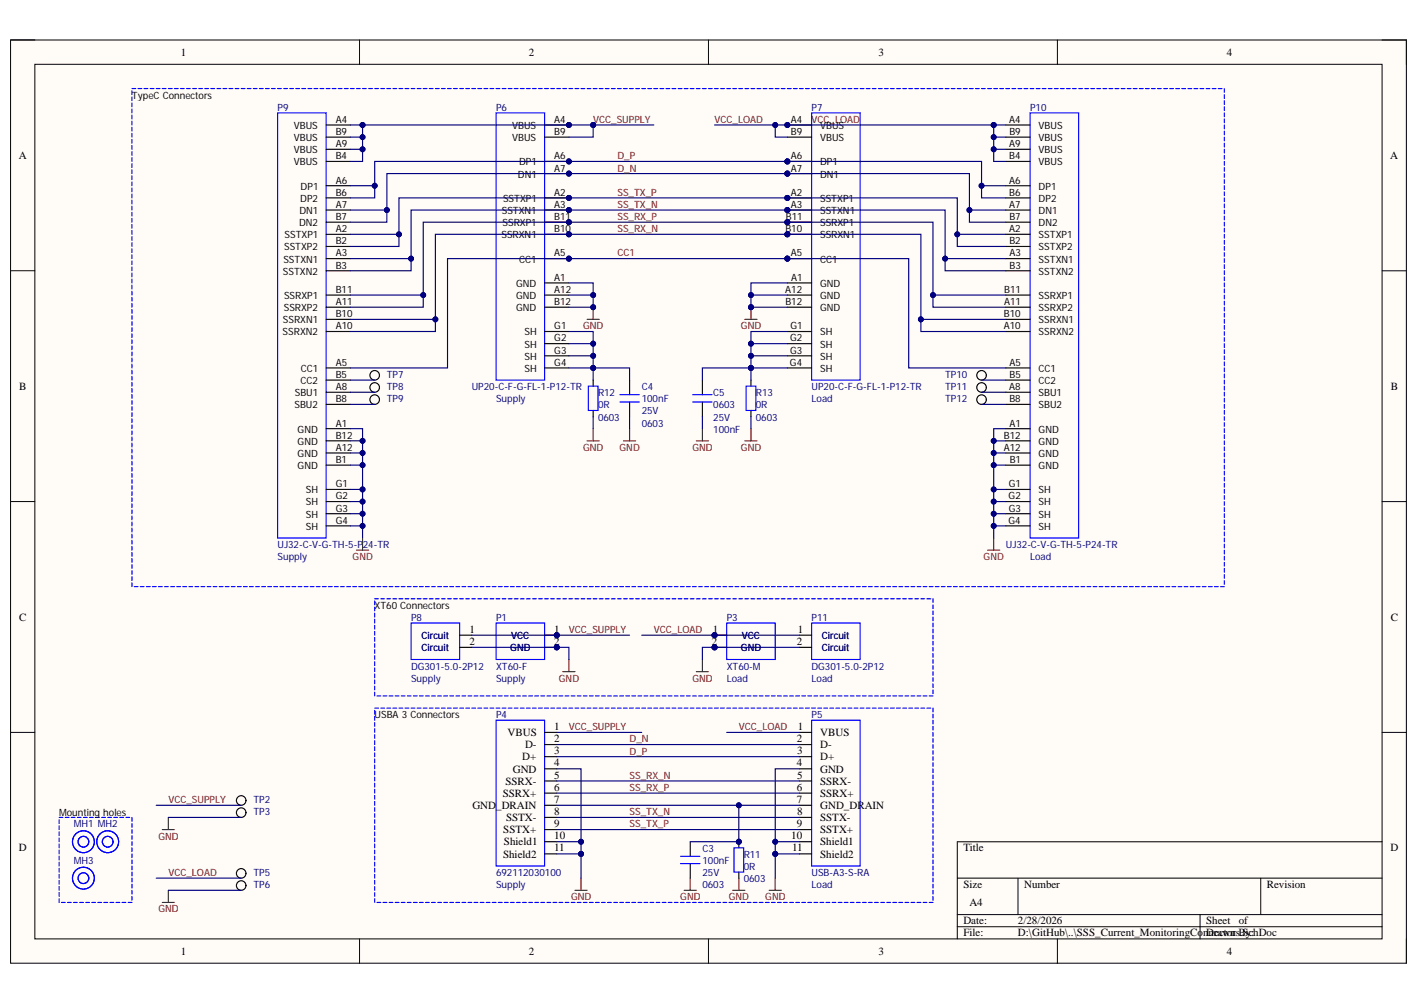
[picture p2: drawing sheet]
<svg xmlns="http://www.w3.org/2000/svg" width="420mm" height="297mm" viewBox="0 0 420 297" stroke-linecap="round" stroke-linejoin="round" font-family="sans-serif">
<defs><g id="words">
<g font-size="3.3">
<text x="53.6" y="16.5">1</text>
<text x="156.6" y="16.5">2</text>
<text x="260.1" y="16.5">3</text>
<text x="363.2" y="16.5">4</text>
<text x="5.6" y="47.1">A</text>
<text x="411.6" y="47.1">A</text>
<text x="5.7" y="115.3">B</text>
<text x="411.8" y="115.3">B</text>
<text x="5.7" y="183.6">C</text>
<text x="411.7" y="183.6">C</text>
<text x="138.9" y="187.2">1</text>
<text x="138.9" y="190.8">2</text>
<text x="164.1" y="187.2">1</text>
<text x="164.1" y="190.8">2</text>
<text x="210.7" y="190.8">2</text>
<text x="211" y="187.2">1</text>
<text x="235.9" y="190.8">2</text>
<text x="236.2" y="187.2">1</text>
<text x="164.1" y="215.9">1</text>
<text x="236.2" y="215.9">1</text>
<text x="150.2" y="217.8">VBUS</text>
<text x="155.4" y="221.4">D-</text>
<text x="164.1" y="219.5">2</text>
<text x="235.9" y="219.5">2</text>
<text x="242.8" y="217.8">VBUS</text>
<text x="242.8" y="221.4">D-</text>
<text x="154.6" y="225">D+</text>
<text x="164.1" y="223.1">3</text>
<text x="164.1" y="226.7">4</text>
<text x="235.9" y="226.7">4</text>
<text x="236" y="223.1">3</text>
<text x="242.8" y="225">D+</text>
<text x="149.6" y="232.1">SSRX-</text>
<text x="151.8" y="228.5">GND</text>
<text x="164.1" y="230.3">5</text>
<text x="164.1" y="233.9">6</text>
<text x="235.9" y="233.9">6</text>
<text x="236" y="230.3">5</text>
<text x="242.8" y="228.5">GND</text>
<text x="242.8" y="232.1">SSRX-</text>
<text x="139.8" y="239.3">GND_DRAIN</text>
<text x="148.8" y="235.7">SSRX+</text>
<text x="164.1" y="237.5">7</text>
<text x="236" y="237.5">7</text>
<text x="242.8" y="235.7">SSRX+</text>
<text x="242.8" y="239.3">GND_DRAIN</text>
<text x="149.8" y="242.9">SSTX-</text>
<text x="164.1" y="241.1">8</text>
<text x="164.1" y="244.7">9</text>
<text x="235.9" y="244.7">9</text>
<text x="236" y="241.1">8</text>
<text x="242.8" y="242.9">SSTX-</text>
<text x="5.6" y="251.9">D</text>
<text x="149" y="246.5">SSTX+</text>
<text x="149.2" y="250.1">Shield1</text>
<text x="164.1" y="248.3">10</text>
<text x="164.1" y="251.9">11</text>
<text x="234.3" y="248.3">10</text>
<text x="234.6" y="251.9">11</text>
<text x="242.8" y="246.5">SSTX+</text>
<text x="242.8" y="250.1">Shield1</text>
<text x="285.2" y="251.9">Title</text>
<text x="411.6" y="251.9">D</text>
<text x="148.9" y="253.7">Shield2</text>
<text x="242.8" y="253.7">Shield2</text>
<text x="285.2" y="262.7">Size</text>
<text x="303.2" y="262.7">Number</text>
<text x="375" y="262.7">Revision</text>
<text x="287" y="268.1">A4</text>
<text x="285.2" y="273.5">Date:</text>
<text x="301.4" y="273.5">2/28/2026</text>
<text x="357.1" y="273.5">Sheet</text>
<text x="366.7" y="273.5">of</text>
<text x="285.2" y="277.1">File:</text>
<text x="301.4" y="277.1">D:\GitHub\..\SSS_Current_MonitoringConnectorsBy:</text>
<text x="357.1" y="277.1">Drawn .SchDoc</text>
<text x="53.6" y="282.5">1</text>
<text x="156.6" y="282.5">2</text>
<text x="260.1" y="282.5">3</text>
<text x="363.2" y="282.5">4</text>
</g>
<g font-size="3">
<text x="39.1" y="29.3">TypeC Connectors</text>
<text x="87" y="38.1">VBUS</text>
<text x="87" y="41.7">VBUS</text>
<text x="99.4" y="36.4">A4</text>
<text x="99.4" y="40">B9</text>
<text x="151.6" y="38.1">VBUS</text>
<text x="151.6" y="41.7">VBUS</text>
<text x="164.1" y="36.4">A4</text>
<text x="164.1" y="40">B9</text>
<text x="234.1" y="36.4">A4</text>
<text x="234.1" y="40">B9</text>
<text x="242.8" y="38.1">VBUS</text>
<text x="242.8" y="41.7">VBUS</text>
<text x="298.7" y="36.4">A4</text>
<text x="298.8" y="40">B9</text>
<text x="307.5" y="38.1">VBUS</text>
<text x="307.5" y="41.7">VBUS</text>
<text x="87" y="45.3">VBUS</text>
<text x="99.4" y="43.6">A9</text>
<text x="99.4" y="47.1">B4</text>
<text x="164.1" y="47.1">A6</text>
<text x="234.1" y="47.1">A6</text>
<text x="298.8" y="43.6">A9</text>
<text x="298.8" y="47.1">B4</text>
<text x="307.5" y="45.3">VBUS</text>
<text x="87" y="48.9">VBUS</text>
<text x="153.3" y="52.5">DN1</text>
<text x="153.7" y="48.9">DP1</text>
<text x="164.1" y="50.7">A7</text>
<text x="234.1" y="50.7">A7</text>
<text x="242.8" y="52.5">DN1</text>
<text x="242.8" y="48.9">DP1</text>
<text x="307.5" y="48.9">VBUS</text>
<text x="88.9" y="59.7">DP2</text>
<text x="89" y="56.1">DP1</text>
<text x="99.4" y="54.3">A6</text>
<text x="99.4" y="57.9">B6</text>
<text x="148.9" y="59.7">SSTXP1</text>
<text x="164.1" y="57.9">A2</text>
<text x="234.1" y="57.9">A2</text>
<text x="242.8" y="59.7">SSTXP1</text>
<text x="298.8" y="54.3">A6</text>
<text x="298.8" y="57.9">B6</text>
<text x="307.5" y="56.1">DP1</text>
<text x="307.5" y="59.7">DP2</text>
<text x="88.6" y="63.3">DN1</text>
<text x="99.4" y="61.5">A7</text>
<text x="99.4" y="65.1">B7</text>
<text x="148.5" y="63.3">SSTXN1</text>
<text x="164.1" y="65.1">B11</text>
<text x="164.1" y="61.5">A3</text>
<text x="232.7" y="65.1">B11</text>
<text x="234.2" y="61.5">A3</text>
<text x="242.8" y="63.3">SSTXN1</text>
<text x="298.8" y="61.5">A7</text>
<text x="298.8" y="65.1">B7</text>
<text x="307.5" y="63.3">DN1</text>
<text x="84.2" y="70.5">SSTXP1</text>
<text x="88.5" y="66.9">DN2</text>
<text x="99.4" y="68.7">A2</text>
<text x="148.5" y="70.5">SSRXN1</text>
<text x="148.8" y="66.9">SSRXP1</text>
<text x="164.1" y="68.7">B10</text>
<text x="232.5" y="68.7">B10</text>
<text x="242.8" y="70.5">SSRXN1</text>
<text x="242.8" y="66.9">SSRXP1</text>
<text x="298.8" y="68.7">A2</text>
<text x="307.5" y="70.5">SSTXP1</text>
<text x="307.5" y="66.9">DN2</text>
<text x="83.9" y="77.7">SSTXN1</text>
<text x="84.1" y="74.1">SSTXP2</text>
<text x="99.4" y="75.9">A3</text>
<text x="99.4" y="72.3">B2</text>
<text x="153.7" y="77.7">CC1</text>
<text x="164.1" y="75.9">A5</text>
<text x="234.1" y="75.9">A5</text>
<text x="242.8" y="77.7">CC1</text>
<text x="298.8" y="75.9">A3</text>
<text x="298.8" y="72.3">B2</text>
<text x="307.5" y="77.7">SSTXN1</text>
<text x="307.5" y="74.1">SSTXP2</text>
<text x="83.8" y="81.3">SSTXN2</text>
<text x="99.4" y="79.5">B3</text>
<text x="164.1" y="83.1">A1</text>
<text x="234.3" y="83.1">A1</text>
<text x="298.9" y="79.5">B3</text>
<text x="307.5" y="81.3">SSTXN2</text>
<text x="84.1" y="88.5">SSRXP1</text>
<text x="99.4" y="86.7">B11</text>
<text x="152.8" y="84.9">GND</text>
<text x="152.8" y="88.5">GND</text>
<text x="164.1" y="86.7">A12</text>
<text x="232.5" y="86.7">A12</text>
<text x="242.8" y="84.9">GND</text>
<text x="242.8" y="88.5">GND</text>
<text x="297.3" y="86.7">B11</text>
<text x="307.5" y="88.5">SSRXP1</text>
<text x="83.8" y="95.7">SSRXN1</text>
<text x="84" y="92.1">SSRXP2</text>
<text x="99.4" y="93.8">B10</text>
<text x="99.4" y="90.2">A11</text>
<text x="152.8" y="92.1">GND</text>
<text x="164.1" y="90.2">B12</text>
<text x="232.5" y="90.2">B12</text>
<text x="242.8" y="92.1">GND</text>
<text x="297.2" y="93.8">B10</text>
<text x="297.3" y="90.2">A11</text>
<text x="307.5" y="95.7">SSRXN1</text>
<text x="307.5" y="92.1">SSRXP2</text>
<text x="83.7" y="99.3">SSRXN2</text>
<text x="99.4" y="97.4">A10</text>
<text x="155.3" y="99.3">SH</text>
<text x="164.1" y="97.4">G1</text>
<text x="164.1" y="101">G2</text>
<text x="233.9" y="101">G2</text>
<text x="234" y="97.4">G1</text>
<text x="242.8" y="99.3">SH</text>
<text x="297.2" y="97.4">A10</text>
<text x="307.5" y="99.3">SSRXN2</text>
<text x="155.3" y="102.9">SH</text>
<text x="155.3" y="106.4">SH</text>
<text x="164.1" y="104.6">G3</text>
<text x="234" y="104.6">G3</text>
<text x="242.8" y="102.9">SH</text>
<text x="242.8" y="106.4">SH</text>
<text x="89" y="113.6">CC2</text>
<text x="89.1" y="110">CC1</text>
<text x="99.4" y="108.2">A5</text>
<text x="99.4" y="111.8">B5</text>
<text x="155.3" y="110">SH</text>
<text x="164.1" y="108.2">G4</text>
<text x="233.9" y="108.2">G4</text>
<text x="242.8" y="110">SH</text>
<text x="298.8" y="108.2">A5</text>
<text x="298.9" y="111.8">B5</text>
<text x="307.5" y="110">CC1</text>
<text x="307.5" y="113.6">CC2</text>
<text x="87.3" y="117.2">SBU1</text>
<text x="99.4" y="119">B8</text>
<text x="99.4" y="115.4">A8</text>
<text x="298.8" y="115.4">A8</text>
<text x="298.8" y="119">B8</text>
<text x="307.5" y="117.2">SBU1</text>
<text x="87.2" y="120.8">SBU2</text>
<text x="307.5" y="120.8">SBU2</text>
<text x="88.1" y="128">GND</text>
<text x="88.1" y="131.6">GND</text>
<text x="99.4" y="126.2">A1</text>
<text x="99.4" y="129.8">B12</text>
<text x="297.2" y="129.8">B12</text>
<text x="298.9" y="126.2">A1</text>
<text x="307.5" y="128">GND</text>
<text x="307.5" y="131.6">GND</text>
<text x="88.1" y="135.2">GND</text>
<text x="99.4" y="133.4">A12</text>
<text x="99.4" y="137">B1</text>
<text x="297.2" y="133.4">A12</text>
<text x="299" y="137">B1</text>
<text x="307.5" y="135.2">GND</text>
<text x="88.1" y="138.8">GND</text>
<text x="307.5" y="138.8">GND</text>
<text x="90.6" y="146">SH</text>
<text x="90.6" y="149.5">SH</text>
<text x="99.4" y="144.2">G1</text>
<text x="99.4" y="147.8">G2</text>
<text x="298.6" y="147.8">G2</text>
<text x="298.7" y="144.2">G1</text>
<text x="307.5" y="146">SH</text>
<text x="307.5" y="149.5">SH</text>
<text x="90.6" y="153.1">SH</text>
<text x="99.4" y="151.4">G3</text>
<text x="99.4" y="155">G4</text>
<text x="298.5" y="155">G4</text>
<text x="298.7" y="151.4">G3</text>
<text x="307.5" y="153.1">SH</text>
<text x="90.6" y="156.7">SH</text>
<text x="307.5" y="156.7">SH</text>
<text x="110.9" y="180.2">XT60 Connectors</text>
<text x="110.9" y="212.6">USBA 3 Connectors</text>
<text x="17.5" y="241.3">Mounting holes</text>
</g>
<g font-size="3" fill="#000080">
<text x="82.2" y="32.8">P9</text>
<text x="146.9" y="32.8">P6</text>
<text x="240.3" y="32.8">P7</text>
<text x="305" y="32.8">P10</text>
<text x="114.5" y="111.8">TP7</text>
<text x="279.8" y="111.8">TP10</text>
<text x="114.5" y="115.4">TP8</text>
<text x="114.5" y="119">TP9</text>
<text x="139.7" y="115.4">UP20-C-F-G-FL-1-P12-TR</text>
<text x="146.9" y="119">Supply</text>
<text x="177" y="117.2">R12</text>
<text x="190" y="119">100nF</text>
<text x="190" y="115.4">C4</text>
<text x="211.2" y="117.2">C5</text>
<text x="223.8" y="117.2">R13</text>
<text x="240.3" y="119">Load</text>
<text x="240.3" y="115.4">UP20-C-F-G-FL-1-P12-TR</text>
<text x="279.8" y="115.4">TP11</text>
<text x="279.8" y="119">TP12</text>
<text x="177" y="120.8">0R</text>
<text x="177" y="124.4">0603</text>
<text x="190" y="122.6">25V</text>
<text x="211.2" y="120.8">0603</text>
<text x="211.2" y="124.4">25V</text>
<text x="223.8" y="120.8">0R</text>
<text x="223.8" y="124.4">0603</text>
<text x="190" y="126.2">0603</text>
<text x="211.2" y="128">100nF</text>
<text x="82.2" y="165.7">Supply</text>
<text x="82.2" y="162.1">UJ32-C-V-G-TH-5-P24-TR</text>
<text x="297.8" y="162.1">UJ32-C-V-G-TH-5-P24-TR</text>
<text x="305" y="165.7">Load</text>
<text x="121.7" y="183.7">P8</text>
<text x="146.9" y="183.7">P1</text>
<text x="215.1" y="183.7">P3</text>
<text x="240.3" y="183.7">P11</text>
<text x="124.8" y="189.1">Circuit</text>
<text x="151.4" y="189.1">VCC</text>
<text x="219.7" y="189.1">VCC</text>
<text x="243.4" y="189.1">Circuit</text>
<text x="124.8" y="192.7">Circuit</text>
<text x="151.1" y="192.7">GND</text>
<text x="219.4" y="192.7">GND</text>
<text x="243.4" y="192.7">Circuit</text>
<text x="121.7" y="201.7">Supply</text>
<text x="121.7" y="198.1">DG301-5.0-2P12</text>
<text x="146.9" y="201.7">Supply</text>
<text x="146.9" y="198.1">XT60-F</text>
<text x="215.1" y="201.7">Load</text>
<text x="215.1" y="198.1">XT60-M</text>
<text x="240.3" y="201.7">Load</text>
<text x="240.3" y="198.1">DG301-5.0-2P12</text>
<text x="146.9" y="212.5">P4</text>
<text x="240.3" y="212.5">P5</text>
<text x="75" y="237.6">TP2</text>
<text x="21.9" y="244.8">MH1 MH2</text>
<text x="75" y="241.2">TP3</text>
<text x="208" y="252">C3</text>
<text x="21.8" y="255.6">MH3</text>
<text x="208" y="255.6">100nF</text>
<text x="220.2" y="257.4">0R</text>
<text x="220.2" y="253.8">R11</text>
<text x="75" y="259.2">TP5</text>
<text x="75" y="262.8">TP6</text>
<text x="146.9" y="262.8">Supply</text>
<text x="146.9" y="259.2">692112030100</text>
<text x="208" y="262.8">0603</text>
<text x="208" y="259.2">25V</text>
<text x="220.2" y="261">0603</text>
<text x="240.3" y="262.8">Load</text>
<text x="240.3" y="259.2">USB-A3-S-RA</text>
</g>
<g font-size="3" fill="#800000">
<text x="175.6" y="36.4">VCC_SUPPLY</text>
<text x="211.6" y="36.4">VCC_LOAD</text>
<text x="240.3" y="36.4">VCC_LOAD</text>
<text x="182.8" y="47.1">D_P</text>
<text x="182.8" y="50.7">D_N</text>
<text x="182.8" y="57.9">SS_TX_P</text>
<text x="182.8" y="61.5">SS_TX_N</text>
<text x="182.8" y="65.1">SS_RX_P</text>
<text x="182.8" y="68.7">SS_RX_N</text>
<text x="182.8" y="75.9">CC1</text>
<text x="172.7" y="97.4">GND</text>
<text x="219.4" y="97.4">GND</text>
<text x="172.7" y="133.4">GND</text>
<text x="183.4" y="133.4">GND</text>
<text x="205" y="133.4">GND</text>
<text x="219.4" y="133.4">GND</text>
<text x="104.4" y="165.7">GND</text>
<text x="291.2" y="165.7">GND</text>
<text x="168.4" y="187.3">VCC_SUPPLY</text>
<text x="193.6" y="187.3">VCC_LOAD</text>
<text x="165.5" y="201.7">GND</text>
<text x="205" y="201.7">GND</text>
<text x="168.4" y="216.1">VCC_SUPPLY</text>
<text x="186.4" y="219.7">D_N</text>
<text x="218.7" y="216.1">VCC_LOAD</text>
<text x="186.4" y="223.3">D_P</text>
<text x="186.4" y="230.4">SS_RX_N</text>
<text x="49.9" y="237.6">VCC_SUPPLY</text>
<text x="186.4" y="234">SS_RX_P</text>
<text x="186.4" y="244.8">SS_TX_P</text>
<text x="186.4" y="241.2">SS_TX_N</text>
<text x="46.9" y="248.4">GND</text>
<text x="49.9" y="259.2">VCC_LOAD</text>
<text x="46.9" y="270">GND</text>
<text x="169.1" y="266.4">GND</text>
<text x="201.4" y="266.4">GND</text>
<text x="215.8" y="266.4">GND</text>
<text x="226.6" y="266.4">GND</text>
</g>
</g></defs>
<path d="M3.1 11.8h413.3v273.2h-413.3z" fill-rule="evenodd" fill="#fffcf8"/>
<path d="M3.1 11.8h413.3v273.2h-413.3z" fill="none" stroke="#000" stroke-width=".3"/>
<path d="M10.3 19h398.9v258.8h-398.9z" fill-rule="evenodd" fill="#fffcf8"/>
<g fill="none" stroke="#000" stroke-width=".3">
<path d="M3.1 11.8h7.2M10.3 19h398.9v258.8h-398.9zM106.4 11.8v7.2M209.7 11.8v7.2M313 11.8v7.2M409.2 11.8h7.2v7.2M3.1 80.1h7.2M409.2 80.1h7.2M3.1 148.4h7.2M409.2 148.4h7.2M3.1 216.7h7.2M409.2 216.7h7.2"/>
<path d="M283.4 259.8h125.8M301.4 259.8v10.8M373.3 259.8v10.8M409.2 249h-125.8v28.8M106.4 277.8v7.2M209.7 277.8v7.2M283.4 270.6h125.8M283.4 274.2h125.8M313 277.8v7.2M355.3 270.6v7.2M416.4 277.8v7.2"/>
</g>
<path d="M166.6 198.7h3.6M168.4 195.1v3.6M206.2 198.7h3.5M207.9 195.1v3.6M229.5 259.8v3.6M227.7 263.4h3.6" fill="none" stroke="#800000" stroke-width=".34"/>
<g fill="none" stroke="#00f" stroke-width=".34">
<path d="M17.5 242.5v1.1M17.5 244.3v1.1M17.5 246.1v1.1M17.5 247.9v1.1M17.5 249.7v1.1M17.5 251.5v1.1M17.5 253.3v1.1M17.5 255.1v1.1M17.5 256.9v1.1M17.5 258.7v1.1M17.5 241.8h1.1M19.3 241.8h1.1"/>
<path d="M21.1 241.8h1.1M22.9 241.8h1.1M24.7 241.8h1.1M26.5 241.8h1.1M28.3 241.8h1.1M30.1 241.8h1.1M31.9 241.8h1.1M33.7 241.8h1.1M35.5 241.8h1.1M37.3 241.8h1.1M39.1 241.8v1.2M39.1 243.6v1.2"/>
<path d="M39.1 245.4v1.2M39.1 247.2v1.2M39.1 249v1.2M39.1 250.8v1.1M39.1 252.6v1.1M39.1 254.4v1.1M39.1 256.2v1.1M39.1 258v1.1M39.1 259.8v1.1M17.5 260.5v1.1M17.5 262.3v1.1M17.5 264.1v1.1"/>
<path d="M17.5 265.9v1.1M18.2 267h1.1M20 267h1.1M21.8 267h1.1M23.6 267h1.1M25.4 267h1.1M27.2 267h1.1M29 267h1.1M30.8 267h1.1M32.5 267h1.2M34.3 267h1.2M36.1 267h1.2"/>
<path d="M37.9 267h1.2M39.1 261.6v1.1M39.1 263.4v1.1M39.1 265.2v1.1"/>
<circle cx="24.7" cy="249" r="1.59"/>
<circle cx="24.7" cy="249" r="3.2"/>
<circle cx="31.9" cy="249" r="1.59"/>
<circle cx="31.9" cy="249" r="3.2"/>
</g>
<circle cx="218.7" cy="249" r=".72" fill="#000080"/>
<circle cx="218.7" cy="249" r=".72" fill="none" stroke="#000080" stroke-width=".3"/>
<path d="M218.7 249v1.8M218.7 258v1.8" fill="none" stroke="#000" stroke-width=".34"/>
<circle cx="218.7" cy="249" r=".72" fill="#000080"/>
<circle cx="218.7" cy="249" r=".72" fill="none" stroke="#000080" stroke-width=".3"/>
<path d="M146.9 213.1h14.3v43.1h-14.3zM240.3 213.1h14.4v43.1h-14.4zM201.5 253.3h5.7M201.5 255.5h5.7M217.3 250.8h2.9v7.2h-2.9z" fill="none" stroke="#00f" stroke-width=".34"/>
<path d="M172 259.8v3.6M204.4 259.8v3.6M218.7 259.8v3.6M170.2 263.4h3.6M202.6 263.4h3.6M216.9 263.4h3.6" fill="none" stroke="#800000" stroke-width=".34"/>
<g fill="none" stroke="#000" stroke-width=".34">
<path d="M161.2 216.7h3.6M236.7 216.7h3.6M161.2 220.3h3.6M161.2 223.9h3.6M161.2 227.5h3.6M161.2 231.1h3.6M161.2 234.7h3.6M161.2 238.2h3.6M236.7 220.3h3.6M236.7 223.9h3.6M236.7 227.5h3.6M236.7 231.1h3.6"/>
<path d="M236.7 234.7h3.6M236.7 238.2h3.6M161.2 241.8h3.6M161.2 245.4h3.6M161.2 249h3.6M161.2 252.6h3.6M204.4 249v4.3M204.4 255.5v4.3M236.7 241.8h3.6M236.7 245.4h3.6M236.7 249h3.6M236.7 252.6h3.6"/>
</g>
<path d="M206.2 250.8h.1" fill="none" stroke="#fff" stroke-width=".3"/>
<circle cx="175.6" cy="37" r=".72" fill="#000080"/>
<circle cx="175.6" cy="37" r=".72" fill="none" stroke="#000080" stroke-width=".3"/>
<path d="M173.8 94.5h3.6M175.6 90.9v3.6" fill="none" stroke="#800000" stroke-width=".34"/>
<circle cx="175.6" cy="90.9" r=".72" fill="#000080"/>
<circle cx="175.6" cy="90.9" r=".72" fill="none" stroke="#000080" stroke-width=".3"/>
<path d="M175.6 112.5v1.7M186.4 112.5v4.3M186.4 118.9v4.3M175.6 121.4v1.8" fill="none" stroke="#000" stroke-width=".34"/>
<path d="M174.2 114.2h2.8v7.2h-2.8zM183.5 116.8h5.8M183.5 118.9h5.8" fill="none" stroke="#00f" stroke-width=".34"/>
<path d="M188.2 114.2h.1" fill="none" stroke="#fff" stroke-width=".3"/>
<path d="M220.5 94.5h3.6M222.3 90.9v3.6M173.8 130.4h3.6M175.6 126.8v3.6M184.6 130.4h3.6M186.4 126.8v3.6" fill="none" stroke="#800000" stroke-width=".34"/>
<circle cx="222.3" cy="90.9" r=".72" fill="#000080"/>
<circle cx="222.3" cy="90.9" r=".72" fill="none" stroke="#000080" stroke-width=".3"/>
<path d="M207.9 112.5v4.3M207.9 118.9v4.3M222.3 112.5v1.7M222.3 121.4v1.8M136.1 187.9h3.6M136.1 191.5h3.6M236.7 187.9h3.6M236.7 191.5h3.6" fill="none" stroke="#000" stroke-width=".34"/>
<path d="M205.1 116.8h5.7M205.1 118.9h5.7M220.9 114.2h2.9v7.2h-2.9zM121.7 184.3h14.4v10.8h-14.4zM240.3 184.3h14.4v10.8h-14.4z" fill="none" stroke="#00f" stroke-width=".34"/>
<path d="M209.7 114.2h.1" fill="none" stroke="#fff" stroke-width=".3"/>
<path d="M206.2 130.4h3.5M207.9 126.8v3.6M220.5 130.4h3.6M222.3 126.8v3.6" fill="none" stroke="#800000" stroke-width=".34"/>
<circle cx="164.8" cy="187.9" r=".72" fill="#000080"/>
<circle cx="164.8" cy="187.9" r=".72" fill="none" stroke="#000080" stroke-width=".3"/>
<circle cx="164.8" cy="191.5" r=".72" fill="#000080"/>
<circle cx="164.8" cy="191.5" r=".72" fill="none" stroke="#000080" stroke-width=".3"/>
<path d="M146.9 184.3h14.3v10.8h-14.3z" fill="none" stroke="#00f" stroke-width=".34"/>
<path d="M161.2 187.9h3.6" fill="none" stroke="#000" stroke-width=".34"/>
<circle cx="164.8" cy="187.9" r=".72" fill="#000080"/>
<circle cx="164.8" cy="187.9" r=".72" fill="none" stroke="#000080" stroke-width=".3"/>
<path d="M161.2 191.5h3.6" fill="none" stroke="#000" stroke-width=".34"/>
<circle cx="164.8" cy="191.5" r=".72" fill="#000080"/>
<circle cx="164.8" cy="191.5" r=".72" fill="none" stroke="#000080" stroke-width=".3"/>
<circle cx="211.5" cy="187.9" r=".72" fill="#000080"/>
<circle cx="211.5" cy="187.9" r=".72" fill="none" stroke="#000080" stroke-width=".3"/>
<circle cx="211.5" cy="191.5" r=".72" fill="#000080"/>
<circle cx="211.5" cy="191.5" r=".72" fill="none" stroke="#000080" stroke-width=".3"/>
<path d="M215.1 184.3h14.4v10.8h-14.4z" fill="none" stroke="#00f" stroke-width=".34"/>
<path d="M211.5 187.9h3.6" fill="none" stroke="#000" stroke-width=".34"/>
<circle cx="211.5" cy="187.9" r=".72" fill="#000080"/>
<circle cx="211.5" cy="187.9" r=".72" fill="none" stroke="#000080" stroke-width=".3"/>
<path d="M211.5 191.5h3.6" fill="none" stroke="#000" stroke-width=".34"/>
<circle cx="211.5" cy="191.5" r=".72" fill="#000080"/>
<circle cx="211.5" cy="191.5" r=".72" fill="none" stroke="#000080" stroke-width=".3"/>
<path d="M305 33.4h14.3v125.8h-14.3z" fill="none" stroke="#00f" stroke-width=".34"/>
<g fill="none" stroke="#000" stroke-width=".34">
<path d="M297.8 37h7.2M297.8 40.6h7.2M297.8 55h7.2M297.8 58.5h7.2M297.8 44.2h7.2M297.8 47.8h7.2M297.8 62.1h7.2M297.8 76.5h7.2M297.8 69.3h7.2M297.8 65.7h7.2M297.8 72.9h7.2M297.8 94.5h7.2"/>
<path d="M297.8 87.3h7.2M297.8 98.1h7.2M297.8 90.9h7.2M297.8 80.1h7.2M297.8 108.9h7.2M297.8 112.5h7.2M297.8 119.6h7.2M297.8 116h7.2M297.8 126.8h7.2M297.8 134h7.2M297.8 130.4h7.2M297.8 137.6h7.2"/>
<path d="M297.8 144.8h7.2M297.8 148.4h7.2M297.8 152h7.2M297.8 155.6h7.2"/>
<circle cx="290.6" cy="118.2" r="1.41"/>
<circle cx="290.6" cy="111" r="1.41"/>
<circle cx="290.6" cy="114.6" r="1.41"/>
</g>
<path d="M294.2 159.2v3.6M292.4 162.8h3.6" fill="none" stroke="#800000" stroke-width=".34"/>
<circle cx="168.4" cy="37" r=".72" fill="#000080"/>
<circle cx="168.4" cy="37" r=".72" fill="none" stroke="#000080" stroke-width=".3"/>
<circle cx="168.4" cy="51.4" r=".72" fill="#000080"/>
<circle cx="168.4" cy="51.4" r=".72" fill="none" stroke="#000080" stroke-width=".3"/>
<circle cx="168.4" cy="47.8" r=".72" fill="#000080"/>
<circle cx="168.4" cy="47.8" r=".72" fill="none" stroke="#000080" stroke-width=".3"/>
<circle cx="168.4" cy="69.3" r=".72" fill="#000080"/>
<circle cx="168.4" cy="69.3" r=".72" fill="none" stroke="#000080" stroke-width=".3"/>
<circle cx="168.4" cy="65.7" r=".72" fill="#000080"/>
<circle cx="168.4" cy="65.7" r=".72" fill="none" stroke="#000080" stroke-width=".3"/>
<circle cx="168.4" cy="62.1" r=".72" fill="#000080"/>
<circle cx="168.4" cy="62.1" r=".72" fill="none" stroke="#000080" stroke-width=".3"/>
<circle cx="168.4" cy="58.5" r=".72" fill="#000080"/>
<circle cx="168.4" cy="58.5" r=".72" fill="none" stroke="#000080" stroke-width=".3"/>
<circle cx="168.4" cy="76.5" r=".72" fill="#000080"/>
<circle cx="168.4" cy="76.5" r=".72" fill="none" stroke="#000080" stroke-width=".3"/>
<path d="M146.9 33.4h14.3v79.1h-14.3z" fill="none" stroke="#00f" stroke-width=".34"/>
<path d="M161.2 37h7.2" fill="none" stroke="#000" stroke-width=".34"/>
<circle cx="168.4" cy="37" r=".72" fill="#000080"/>
<circle cx="168.4" cy="37" r=".72" fill="none" stroke="#000080" stroke-width=".3"/>
<path d="M161.2 40.6h7.2M161.2 51.4h7.2" fill="none" stroke="#000" stroke-width=".34"/>
<circle cx="168.4" cy="51.4" r=".72" fill="#000080"/>
<circle cx="168.4" cy="51.4" r=".72" fill="none" stroke="#000080" stroke-width=".3"/>
<path d="M161.2 47.8h7.2" fill="none" stroke="#000" stroke-width=".34"/>
<circle cx="168.4" cy="47.8" r=".72" fill="#000080"/>
<circle cx="168.4" cy="47.8" r=".72" fill="none" stroke="#000080" stroke-width=".3"/>
<path d="M161.2 69.3h7.2" fill="none" stroke="#000" stroke-width=".34"/>
<circle cx="168.4" cy="69.3" r=".72" fill="#000080"/>
<circle cx="168.4" cy="69.3" r=".72" fill="none" stroke="#000080" stroke-width=".3"/>
<path d="M161.2 65.7h7.2" fill="none" stroke="#000" stroke-width=".34"/>
<circle cx="168.4" cy="65.7" r=".72" fill="#000080"/>
<circle cx="168.4" cy="65.7" r=".72" fill="none" stroke="#000080" stroke-width=".3"/>
<path d="M161.2 62.1h7.2" fill="none" stroke="#000" stroke-width=".34"/>
<circle cx="168.4" cy="62.1" r=".72" fill="#000080"/>
<circle cx="168.4" cy="62.1" r=".72" fill="none" stroke="#000080" stroke-width=".3"/>
<path d="M161.2 58.5h7.2" fill="none" stroke="#000" stroke-width=".34"/>
<circle cx="168.4" cy="58.5" r=".72" fill="#000080"/>
<circle cx="168.4" cy="58.5" r=".72" fill="none" stroke="#000080" stroke-width=".3"/>
<path d="M161.2 76.5h7.2" fill="none" stroke="#000" stroke-width=".34"/>
<circle cx="168.4" cy="76.5" r=".72" fill="#000080"/>
<circle cx="168.4" cy="76.5" r=".72" fill="none" stroke="#000080" stroke-width=".3"/>
<path d="M161.2 83.7h7.2M161.2 87.3h7.2M161.2 90.9h7.2M161.2 98.1h7.2M161.2 101.7h7.2M161.2 105.3h7.2M161.2 108.9h7.2" fill="none" stroke="#000" stroke-width=".34"/>
<circle cx="233.1" cy="37" r=".72" fill="#000080"/>
<circle cx="233.1" cy="37" r=".72" fill="none" stroke="#000080" stroke-width=".3"/>
<circle cx="233.1" cy="51.4" r=".72" fill="#000080"/>
<circle cx="233.1" cy="51.4" r=".72" fill="none" stroke="#000080" stroke-width=".3"/>
<circle cx="233.1" cy="47.8" r=".72" fill="#000080"/>
<circle cx="233.1" cy="47.8" r=".72" fill="none" stroke="#000080" stroke-width=".3"/>
<circle cx="233.1" cy="69.3" r=".72" fill="#000080"/>
<circle cx="233.1" cy="69.3" r=".72" fill="none" stroke="#000080" stroke-width=".3"/>
<circle cx="233.1" cy="65.7" r=".72" fill="#000080"/>
<circle cx="233.1" cy="65.7" r=".72" fill="none" stroke="#000080" stroke-width=".3"/>
<circle cx="233.1" cy="62.1" r=".72" fill="#000080"/>
<circle cx="233.1" cy="62.1" r=".72" fill="none" stroke="#000080" stroke-width=".3"/>
<circle cx="233.1" cy="58.5" r=".72" fill="#000080"/>
<circle cx="233.1" cy="58.5" r=".72" fill="none" stroke="#000080" stroke-width=".3"/>
<circle cx="233.1" cy="76.5" r=".72" fill="#000080"/>
<circle cx="233.1" cy="76.5" r=".72" fill="none" stroke="#000080" stroke-width=".3"/>
<path d="M240.3 33.4h14.4v79.1h-14.4z" fill="none" stroke="#00f" stroke-width=".34"/>
<path d="M233.1 37h7.2" fill="none" stroke="#000" stroke-width=".34"/>
<circle cx="233.1" cy="37" r=".72" fill="#000080"/>
<circle cx="233.1" cy="37" r=".72" fill="none" stroke="#000080" stroke-width=".3"/>
<path d="M233.1 40.6h7.2M233.1 51.4h7.2" fill="none" stroke="#000" stroke-width=".34"/>
<circle cx="233.1" cy="51.4" r=".72" fill="#000080"/>
<circle cx="233.1" cy="51.4" r=".72" fill="none" stroke="#000080" stroke-width=".3"/>
<path d="M233.1 47.8h7.2" fill="none" stroke="#000" stroke-width=".34"/>
<circle cx="233.1" cy="47.8" r=".72" fill="#000080"/>
<circle cx="233.1" cy="47.8" r=".72" fill="none" stroke="#000080" stroke-width=".3"/>
<path d="M233.1 69.3h7.2" fill="none" stroke="#000" stroke-width=".34"/>
<circle cx="233.1" cy="69.3" r=".72" fill="#000080"/>
<circle cx="233.1" cy="69.3" r=".72" fill="none" stroke="#000080" stroke-width=".3"/>
<path d="M233.1 65.7h7.2" fill="none" stroke="#000" stroke-width=".34"/>
<circle cx="233.1" cy="65.7" r=".72" fill="#000080"/>
<circle cx="233.1" cy="65.7" r=".72" fill="none" stroke="#000080" stroke-width=".3"/>
<path d="M233.1 62.1h7.2" fill="none" stroke="#000" stroke-width=".34"/>
<circle cx="233.1" cy="62.1" r=".72" fill="#000080"/>
<circle cx="233.1" cy="62.1" r=".72" fill="none" stroke="#000080" stroke-width=".3"/>
<path d="M233.1 58.5h7.2" fill="none" stroke="#000" stroke-width=".34"/>
<circle cx="233.1" cy="58.5" r=".72" fill="#000080"/>
<circle cx="233.1" cy="58.5" r=".72" fill="none" stroke="#000080" stroke-width=".3"/>
<path d="M233.1 76.5h7.2" fill="none" stroke="#000" stroke-width=".34"/>
<circle cx="233.1" cy="76.5" r=".72" fill="#000080"/>
<circle cx="233.1" cy="76.5" r=".72" fill="none" stroke="#000080" stroke-width=".3"/>
<g fill="none" stroke="#000" stroke-width=".34">
<path d="M96.6 37h7.1M96.6 40.6h7.1M96.6 54.9h7.1M96.6 58.5h7.1M96.6 44.2h7.1M96.6 47.8h7.1M96.6 62.1h7.1M96.6 76.5h7.1M96.6 69.3h7.1M96.6 65.7h7.1M96.6 72.9h7.1M96.6 87.3h7.1"/>
<path d="M96.6 90.9h7.1M96.6 98.1h7.1M96.6 94.5h7.1M96.6 80.1h7.1M233.1 83.7h7.2M233.1 87.3h7.2M233.1 90.9h7.2M233.1 98.1h7.2M96.6 108.9h7.1M96.6 112.5h7.1M96.6 119.6h7.1M96.6 116h7.1"/>
<path d="M233.1 101.7h7.2M233.1 105.3h7.2M233.1 108.9h7.2M96.6 126.8h7.1M96.6 134h7.1M96.6 130.4h7.1M96.6 137.6h7.1M96.6 144.8h7.1M96.6 148.4h7.1M96.6 152h7.1M96.6 155.6h7.1"/>
<circle cx="110.9" cy="118.2" r="1.41"/>
<circle cx="110.9" cy="111" r="1.41"/>
<circle cx="110.9" cy="114.6" r="1.41"/>
<circle cx="71.4" cy="236.8" r="1.41"/>
<circle cx="71.4" cy="240.4" r="1.41"/>
<circle cx="71.4" cy="258.4" r="1.41"/>
<circle cx="71.4" cy="262" r="1.41"/>
</g>
<g fill="none" stroke="#00f" stroke-width=".34">
<path d="M39.1 26.9v1.1M39.1 28.7v1.1M39.1 30.5v1.1M39.1 32.3v1.1M39.1 34.1v1.1M39.1 35.9v1.1M39.1 37.7v1.1M39.1 39.4v1.2M39.1 26.2h1.1M40.9 26.2h1.1M42.7 26.2h1.1M44.5 26.2h1.1"/>
<path d="M46.2 26.2h1.2M48 26.2h1.2M49.8 26.2h1.2M51.6 26.2h1.2M53.4 26.2h1.2M55.2 26.2h1.2M57 26.2h1.2M58.8 26.2h1.1M60.6 26.2h1.1M62.4 26.2h1.1M64.2 26.2h1.1M66 26.2h1.1"/>
<path d="M67.8 26.2h1.1M69.6 26.2h1.1M71.4 26.2h1.1M73.2 26.2h1.1M75 26.2h1.1M76.8 26.2h1.1M78.6 26.2h1.1M80.4 26.2h1.1M82.2 33.4h14.4v125.8h-14.4zM82.2 26.2h1.1M84 26.2h1.1M85.8 26.2h1.1"/>
<path d="M87.6 26.2h1.1M89.4 26.2h1.1M91.2 26.2h1.1M93 26.2h1.1M94.8 26.2h1.1M96.6 26.2h1.1M98.3 26.2h1.2M100.1 26.2h1.2M101.9 26.2h1.2M103.7 26.2h1.2M105.5 26.2h1.2M107.3 26.2h1.2"/>
<path d="M109.1 26.2h1.2M110.9 26.2h1.2M112.7 26.2h1.1M114.5 26.2h1.1M116.3 26.2h1.1M118.1 26.2h1.1M119.9 26.2h1.1M121.7 26.2h1.1M123.5 26.2h1.1M125.3 26.2h1.1M127.1 26.2h1.1M128.9 26.2h1.1"/>
<path d="M130.7 26.2h1.1M132.5 26.2h1.1M134.3 26.2h1.1M136.1 26.2h1.1M137.9 26.2h1.1M139.7 26.2h1.1M141.5 26.2h1.1M143.3 26.2h1.1M145.1 26.2h1.1M146.9 26.2h1.1M148.7 26.2h1.1M150.5 26.2h1.1"/>
<path d="M152.3 26.2h1.1M154.1 26.2h1.1M155.8 26.2h1.2M157.6 26.2h1.2M159.4 26.2h1.2M161.2 26.2h1.2M163 26.2h1.2M164.8 26.2h1.1M166.6 26.2h1.1M168.4 26.2h1.1M170.2 26.2h1.1M172 26.2h1.1"/>
<path d="M173.8 26.2h1.1M175.6 26.2h1.1M177.4 26.2h1.1M179.2 26.2h1.1M181 26.2h1.1M182.8 26.2h1.1M184.6 26.2h1.1M186.4 26.2h1.1M188.2 26.2h1.1M190 26.2h1.1M191.8 26.2h1.1M193.6 26.2h1.1"/>
<path d="M195.4 26.2h1.1M197.2 26.2h1.1M199 26.2h1.1M200.8 26.2h1.1M202.6 26.2h1.1M204.4 26.2h1.1M206.2 26.2h1.1M207.9 26.2h1.2M209.7 26.2h1.2M211.5 26.2h1.2M213.3 26.2h1.2M215.1 26.2h1.2"/>
<path d="M216.9 26.2h1.2M218.7 26.2h1.2M220.5 26.2h1.1M222.3 26.2h1.1M224.1 26.2h1.1M225.9 26.2h1.1M227.7 26.2h1.1M229.5 26.2h1.1M231.3 26.2h1.1M233.1 26.2h1.1M234.9 26.2h1.1M236.7 26.2h1.1"/>
<path d="M238.5 26.2h1.1M240.3 26.2h1.1M242.1 26.2h1.1M243.9 26.2h1.1M245.7 26.2h1.1M247.5 26.2h1.1M249.3 26.2h1.1M251.1 26.2h1.1M252.9 26.2h1.1M254.7 26.2h1.1M256.5 26.2h1.1M258.3 26.2h1.1"/>
<path d="M260.1 26.2h1.1M261.9 26.2h1.1M263.6 26.2h1.2M265.4 26.2h1.2M267.2 26.2h1.2M269 26.2h1.2M270.8 26.2h1.2M272.6 26.2h1.2M274.4 26.2h1.2M276.2 26.2h1.1M278 26.2h1.1M279.8 26.2h1.1"/>
<path d="M281.6 26.2h1.1M283.4 26.2h1.1M285.2 26.2h1.1M287 26.2h1.1M288.8 26.2h1.1M290.6 26.2h1.1M292.4 26.2h1.1M294.2 26.2h1.1M296 26.2h1.1M297.8 26.2h1.1M299.6 26.2h1.1M301.4 26.2h1.1"/>
<path d="M303.2 26.2h1.1M305 26.2h1.1M306.8 26.2h1.1M308.6 26.2h1.1M310.4 26.2h1.1M312.1 26.2h1.2M313.9 26.2h1.2M315.7 26.2h1.2M317.5 26.2h1.2M319.3 26.2h1.2M321.1 26.2h1.2M322.9 26.2h1.2"/>
<path d="M324.7 26.2h1.1M326.5 26.2h1.1M328.3 26.2h1.1M330.1 26.2h1.1M331.9 26.2h1.1M333.7 26.2h1.1M335.5 26.2h1.1M337.3 26.2h1.1M339.1 26.2h1.1M340.9 26.2h1.1M342.7 26.2h1.1M344.5 26.2h1.1"/>
<path d="M346.3 26.2h1.1M348.1 26.2h1.1M349.9 26.2h1.1M351.7 26.2h1.1M353.5 26.2h1.1M355.3 26.2h1.1M357.1 26.2h1.1M358.9 26.2h1.1M360.7 26.2h1.1M362.5 26.2v1.1M362.5 28v1.1M362.5 29.8v1.1"/>
<path d="M362.5 31.6v1.1M362.5 33.4v1.1M362.5 35.2v1.1M362.5 37v1.1M362.5 38.8v1.1M39.1 41.2v1.2M39.1 43v1.2M39.1 44.8v1.2M39.1 46.6v1.2M39.1 48.4v1.2M39.1 50.2v1.2M39.1 52v1.2"/>
<path d="M39.1 53.8v1.1M39.1 55.6v1.1M39.1 57.4v1.1M39.1 59.2v1.1M362.5 40.6v1.1M362.5 42.4v1.1M362.5 44.2v1.1M362.5 46v1.1M362.5 47.8v1.1M362.5 49.6v1.1M362.5 51.4v1.1M362.5 53.2v1.1"/>
<path d="M362.5 55v1.1M362.5 56.8v1.1M362.5 58.5v1.2M39.1 61v1.1M39.1 62.8v1.1M39.1 64.6v1.1M39.1 66.4v1.1M39.1 68.2v1.1M39.1 70v1.1M39.1 71.8v1.1M39.1 73.6v1.1M39.1 75.4v1.1"/>
<path d="M39.1 77.2v1.1M39.1 79v1.1M362.5 60.3v1.2M362.5 62.1v1.2M362.5 63.9v1.2M362.5 65.7v1.2M362.5 67.5v1.2M362.5 69.3v1.2M362.5 71.1v1.2M362.5 72.9v1.1M362.5 74.7v1.1M362.5 76.5v1.1"/>
<path d="M362.5 78.3v1.1M39.1 80.8v1.1M39.1 82.6v1.1M39.1 84.4v1.1M39.1 86.2v1.1M39.1 88v1.1M39.1 89.8v1.1M39.1 91.6v1.1M39.1 93.4v1.1M39.1 95.2v1.1M39.1 97v1.1M39.1 98.7v1.2"/>
<path d="M362.5 80.1v1.1M362.5 81.9v1.1M362.5 83.7v1.1M362.5 85.5v1.1M362.5 87.3v1.1M362.5 89.1v1.1M362.5 90.9v1.1M362.5 92.7v1.1M362.5 94.5v1.1M362.5 96.3v1.1M362.5 98.1v1.1M362.5 99.9v1.1"/>
<path d="M39.1 100.5v1.2M39.1 102.3v1.2M39.1 104.1v1.2M39.1 105.9v1.2M39.1 107.7v1.2M39.1 109.5v1.2M39.1 111.3v1.2M39.1 113.1v1.1M39.1 114.9v1.1M39.1 116.7v1.1M39.1 118.5v1.1M362.5 101.7v1.1"/>
<path d="M362.5 103.5v1.1M362.5 105.3v1.1M362.5 107.1v1.1M362.5 108.9v1.1M362.5 110.7v1.1M362.5 112.5v1.1M362.5 114.2v1.2M362.5 116v1.2M362.5 117.8v1.2M362.5 119.6v1.2M39.1 120.3v1.1M39.1 122.1v1.1"/>
<path d="M39.1 123.9v1.1M39.1 125.7v1.1M39.1 127.5v1.1M39.1 129.3v1.1M39.1 131.1v1.1M39.1 132.9v1.1M39.1 134.7v1.1M39.1 136.5v1.1M39.1 138.3v1.1M362.5 121.4v1.2M362.5 123.2v1.2M362.5 125v1.2"/>
<path d="M362.5 126.8v1.2M362.5 128.6v1.2M362.5 130.4v1.1M362.5 132.2v1.1M362.5 134v1.1M362.5 135.8v1.1M362.5 137.6v1.1M362.5 139.4v1.1M39.1 140.1v1.1M39.1 141.9v1.1M39.1 143.7v1.1M39.1 145.5v1.1"/>
<path d="M39.1 147.3v1.1M39.1 149.1v1.1M39.1 150.9v1.1M39.1 152.7v1.1M39.1 154.5v1.1M39.1 156.3v1.1M39.1 158.1v1.1M39.1 159.8v1.2M362.5 141.2v1.1M362.5 143v1.1M362.5 144.8v1.1M362.5 146.6v1.1"/>
<path d="M362.5 148.4v1.1M362.5 150.2v1.1M362.5 152v1.1M362.5 153.8v1.1M362.5 155.6v1.1M362.5 157.4v1.1M362.5 159.2v1.1M39.1 161.6v1.2M39.1 163.4v1.2M39.1 165.2v1.2M39.1 167v1.2M39.1 168.8v1.2"/>
<path d="M39.1 170.6v1.2M39.1 172.4v1.2M39.7 173.6h1.2M41.5 173.6h1.2M43.3 173.6h1.2M45.1 173.6h1.1M46.9 173.6h1.1M48.7 173.6h1.1M50.5 173.6h1.1M52.3 173.6h1.1M54.1 173.6h1.1M55.9 173.6h1.1"/>
<path d="M57.7 173.6h1.1M59.5 173.6h1.1M61.3 173.6h1.1M63.1 173.6h1.1M64.9 173.6h1.1M66.7 173.6h1.1M68.5 173.6h1.1M70.3 173.6h1.1M72.1 173.6h1.1M73.9 173.6h1.1M75.7 173.6h1.1M77.5 173.6h1.1"/>
<path d="M79.3 173.6h1.1M81.1 173.6h1.1M82.9 173.6h1.1M84.7 173.6h1.1M86.5 173.6h1.1M88.2 173.6h1.2M90 173.6h1.2M91.8 173.6h1.2M93.6 173.6h1.2M95.4 173.6h1.2M97.2 173.6h1.2M99 173.6h1.2"/>
<path d="M100.8 173.6h1.1M102.6 173.6h1.1M104.4 173.6h1.1M106.2 173.6h1.1M108 173.6h1.1M109.8 173.6h1.1M110.9 177.8v1.1M110.9 179.6v1.1M110.9 177.2h1.2M111.6 173.6h1.1M112.7 177.2h1.2M113.4 173.6h1.1"/>
<path d="M114.5 177.2h1.1M115.2 173.6h1.1M116.3 177.2h1.1M117 173.6h1.1M118.1 177.2h1.1M118.8 173.6h1.1M119.9 177.2h1.1M120.6 173.6h1.1M121.7 177.2h1.1M122.4 173.6h1.1M123.5 177.2h1.1M124.2 173.6h1.1"/>
<path d="M125.3 177.2h1.1M126 173.6h1.1M127.1 177.2h1.1M127.8 173.6h1.1M128.9 177.2h1.1M129.6 173.6h1.1M130.7 177.2h1.1M131.4 173.6h1.1M132.5 177.2h1.1M133.2 173.6h1.1M134.3 177.2h1.1M135 173.6h1.1"/>
<path d="M136.1 177.2h1.1M136.8 173.6h1.1M137.9 177.2h1.1M138.6 173.6h1.1M139.7 177.2h1.1M140.4 173.6h1.1M141.5 177.2h1.1M142.2 173.6h1.1M143.3 177.2h1.1M143.9 173.6h1.2M145.1 177.2h1.1M145.7 173.6h1.2"/>
<path d="M146.9 177.2h1.1M147.5 173.6h1.2M148.7 177.2h1.1M149.3 173.6h1.2M150.5 177.2h1.1M151.1 173.6h1.2M152.3 177.2h1.1M152.9 173.6h1.2M154.1 177.2h1.1M154.7 173.6h1.1M155.8 177.2h1.2M156.5 173.6h1.1"/>
<path d="M157.6 177.2h1.2M158.3 173.6h1.1M159.4 177.2h1.2M160.1 173.6h1.1M161.2 177.2h1.2M161.9 173.6h1.1M163 177.2h1.2M163.7 173.6h1.1M164.8 177.2h1.1M165.5 173.6h1.1M166.6 177.2h1.1M167.3 173.6h1.1"/>
<path d="M168.4 177.2h1.1M169.1 173.6h1.1M170.2 177.2h1.1M170.9 173.6h1.1M172 177.2h1.1M172.7 173.6h1.1M173.8 177.2h1.1M174.5 173.6h1.1M175.6 177.2h1.1M176.3 173.6h1.1M177.4 177.2h1.1M178.1 173.6h1.1"/>
<path d="M179.2 177.2h1.1M179.9 173.6h1.1M181 177.2h1.1M181.7 173.6h1.1M182.8 177.2h1.1M183.5 173.6h1.1M184.6 177.2h1.1M185.3 173.6h1.1M186.4 177.2h1.1M187.1 173.6h1.1M188.2 177.2h1.1M188.9 173.6h1.1"/>
<path d="M190 177.2h1.1M190.7 173.6h1.1M191.8 177.2h1.1M192.5 173.6h1.1M193.6 177.2h1.1M194.2 173.6h1.2M195.4 177.2h1.1M196 173.6h1.2M197.2 177.2h1.1M197.8 173.6h1.2M199 177.2h1.1M199.6 173.6h1.2"/>
<path d="M200.8 177.2h1.1M201.4 173.6h1.2M202.6 177.2h1.1M203.2 173.6h1.2M204.4 177.2h1.1M205 173.6h1.2M206.2 177.2h1.1M206.8 173.6h1.1M207.9 177.2h1.2M208.6 173.6h1.1M209.7 177.2h1.2M210.4 173.6h1.1"/>
<path d="M211.5 177.2h1.2M212.2 173.6h1.1M213.3 177.2h1.2M214 173.6h1.1M215.1 177.2h1.2M215.8 173.6h1.1M216.9 177.2h1.2M217.6 173.6h1.1M218.7 177.2h1.2M219.4 173.6h1.1M220.5 177.2h1.1M221.2 173.6h1.1"/>
<path d="M222.3 177.2h1.1M223 173.6h1.1M224.1 177.2h1.1M224.8 173.6h1.1M225.9 177.2h1.1M226.6 173.6h1.1M227.7 177.2h1.1M228.4 173.6h1.1M229.5 177.2h1.1M230.2 173.6h1.1M231.3 177.2h1.1M232 173.6h1.1"/>
<path d="M233.1 177.2h1.1M233.8 173.6h1.1M234.9 177.2h1.1M235.6 173.6h1.1M236.7 177.2h1.1M237.4 173.6h1.1M238.5 177.2h1.1M239.2 173.6h1.1M240.3 177.2h1.1M241 173.6h1.1M242.1 177.2h1.1M242.8 173.6h1.1"/>
<path d="M243.9 177.2h1.1M244.6 173.6h1.1M245.7 177.2h1.1M246.4 173.6h1.1M247.5 177.2h1.1M248.2 173.6h1.1M249.3 177.2h1.1M249.9 173.6h1.2M251.1 177.2h1.1M251.7 173.6h1.2M252.9 177.2h1.1M253.5 173.6h1.2"/>
<path d="M254.7 177.2h1.1M255.3 173.6h1.2M256.5 177.2h1.1M257.1 173.6h1.2M258.3 177.2h1.1M258.9 173.6h1.2M260.1 177.2h1.1M260.7 173.6h1.2M261.9 177.2h1.1M262.5 173.6h1.1M263.6 177.2h1.2M264.3 173.6h1.1"/>
<path d="M265.4 177.2h1.2M266.1 173.6h1.1M267.2 177.2h1.2M267.9 173.6h1.1M269 177.2h1.2M269.7 173.6h1.1M270.8 177.2h1.2M271.5 173.6h1.1M272.6 177.2h1.2M273.3 173.6h1.1M274.4 177.2h1.2M275.1 173.6h1.1"/>
<path d="M276.2 177.2v1.1M276.2 178.9v1.2M276.9 173.6h1.1M278.7 173.6h1.1M280.5 173.6h1.1M282.3 173.6h1.1M284.1 173.6h1.1M285.9 173.6h1.1M287.7 173.6h1.1M289.5 173.6h1.1M291.3 173.6h1.1M293.1 173.6h1.1"/>
<path d="M294.9 173.6h1.1M296.7 173.6h1.1M298.4 173.6h1.2M300.2 173.6h1.2M302 173.6h1.2M303.8 173.6h1.2M305.6 173.6h1.2M307.4 173.6h1.2M309.2 173.6h1.2M311 173.6h1.1M312.8 173.6h1.1M314.6 173.6h1.1"/>
<path d="M316.4 173.6h1.1M318.2 173.6h1.1M320 173.6h1.1M321.8 173.6h1.1M323.6 173.6h1.1M325.4 173.6h1.1M327.2 173.6h1.1M329 173.6h1.1M330.8 173.6h1.1M332.6 173.6h1.1M334.4 173.6h1.1M336.2 173.6h1.1"/>
<path d="M338 173.6h1.1M339.8 173.6h1.1M341.6 173.6h1.1M343.4 173.6h1.1M345.2 173.6h1.1M347 173.6h1.1M348.8 173.6h1.1M350.6 173.6h1.1M352.4 173.6h1.1M354.2 173.6h1.1M356 173.6h1.1M357.8 173.6h1.1"/>
<path d="M359.6 173.6h1.1M361.3 173.6h1.2M362.5 161v1.1M362.5 162.8v1.1M362.5 164.6v1.1M362.5 166.4v1.1M362.5 168.2v1.1M362.5 170v1.1M362.5 171.8v1.1M110.9 181.4v1.1M110.9 183.2v1.1M110.9 185v1.1"/>
<path d="M110.9 186.8v1.1M110.9 188.6v1.1M110.9 190.4v1.1M110.9 192.2v1.1M110.9 194v1.1M110.9 195.8v1.1M110.9 197.6v1.1M110.9 199.4v1.1M276.2 180.7v1.2M276.2 182.5v1.2M276.2 184.3v1.2M276.2 186.1v1.2"/>
<path d="M276.2 187.9v1.2M276.2 189.7v1.2M276.2 191.5v1.2M276.2 193.3v1.1M276.2 195.1v1.1M276.2 196.9v1.1M276.2 198.7v1.1M110.9 201.2v1.1M110.9 203v1.1M110.9 204.8v1.1M110.9 210.2v1.1M110.9 212v1.1"/>
<path d="M110.9 213.8v1.1M110.9 215.6v1.1M110.9 217.4v1.1M110.9 219.1v1.2M110.9 209.5h1.2M111.6 205.9h1.1M112.7 209.5h1.2M113.4 205.9h1.1M114.5 209.5h1.1M115.2 205.9h1.1M116.3 209.5h1.1M117 205.9h1.1"/>
<path d="M118.1 209.5h1.1M118.8 205.9h1.1M119.9 209.5h1.1M120.6 205.9h1.1M121.7 209.5h1.1M122.4 205.9h1.1M123.5 209.5h1.1M124.2 205.9h1.1M125.3 209.5h1.1M126 205.9h1.1M127.1 209.5h1.1M127.8 205.9h1.1"/>
<path d="M128.9 209.5h1.1M129.6 205.9h1.1M130.7 209.5h1.1M131.4 205.9h1.1M132.5 209.5h1.1M133.2 205.9h1.1M134.3 209.5h1.1M135 205.9h1.1M136.1 209.5h1.1M136.8 205.9h1.1M137.9 209.5h1.1M138.6 205.9h1.1"/>
<path d="M139.7 209.5h1.1M140.4 205.9h1.1M141.5 209.5h1.1M142.2 205.9h1.1M143.3 209.5h1.1M143.9 205.9h1.2M145.1 209.5h1.1M145.7 205.9h1.2M146.9 209.5h1.1M147.5 205.9h1.2M148.7 209.5h1.1M149.3 205.9h1.2"/>
<path d="M150.5 209.5h1.1M151.1 205.9h1.2M152.3 209.5h1.1M152.9 205.9h1.2M154.1 209.5h1.1M154.7 205.9h1.1M155.8 209.5h1.2M156.5 205.9h1.1M157.6 209.5h1.2M158.3 205.9h1.1M159.4 209.5h1.2M160.1 205.9h1.1"/>
<path d="M161.2 209.5h1.2M161.9 205.9h1.1M163 209.5h1.2M163.7 205.9h1.1M164.8 209.5h1.1M165.5 205.9h1.1M166.6 209.5h1.1M167.3 205.9h1.1M168.4 209.5h1.1M169.1 205.9h1.1M170.2 209.5h1.1M170.9 205.9h1.1"/>
<path d="M172 209.5h1.1M172.7 205.9h1.1M173.8 209.5h1.1M174.5 205.9h1.1M175.6 209.5h1.1M176.3 205.9h1.1M177.4 209.5h1.1M178.1 205.9h1.1M179.2 209.5h1.1M179.9 205.9h1.1M181 209.5h1.1M181.7 205.9h1.1"/>
<path d="M182.8 209.5h1.1M183.5 205.9h1.1M184.6 209.5h1.1M185.3 205.9h1.1M186.4 209.5h1.1M187.1 205.9h1.1M188.2 209.5h1.1M188.9 205.9h1.1M190 209.5h1.1M190.7 205.9h1.1M191.8 209.5h1.1M192.5 205.9h1.1"/>
<path d="M193.6 209.5h1.1M194.2 205.9h1.2M195.4 209.5h1.1M196 205.9h1.2M197.2 209.5h1.1M197.8 205.9h1.2M199 209.5h1.1M199.6 205.9h1.2M200.8 209.5h1.1M201.4 205.9h1.2M202.6 209.5h1.1M203.2 205.9h1.2"/>
<path d="M204.4 209.5h1.1M205 205.9h1.2M206.2 209.5h1.1M206.8 205.9h1.1M207.9 209.5h1.2M208.6 205.9h1.1M209.7 209.5h1.2M210.4 205.9h1.1M211.5 209.5h1.2M212.2 205.9h1.1M213.3 209.5h1.2M214 205.9h1.1"/>
<path d="M215.1 209.5h1.2M215.8 205.9h1.1M216.9 209.5h1.2M217.6 205.9h1.1M218.7 209.5h1.2M219.4 205.9h1.1M220.5 209.5h1.1M221.2 205.9h1.1M222.3 209.5h1.1M223 205.9h1.1M224.1 209.5h1.1M224.8 205.9h1.1"/>
<path d="M225.9 209.5h1.1M226.6 205.9h1.1M227.7 209.5h1.1M228.4 205.9h1.1M229.5 209.5h1.1M230.2 205.9h1.1M231.3 209.5h1.1M232 205.9h1.1M233.1 209.5h1.1M233.8 205.9h1.1M234.9 209.5h1.1M235.6 205.9h1.1"/>
<path d="M236.7 209.5h1.1M237.4 205.9h1.1M238.5 209.5h1.1M239.2 205.9h1.1M240.3 209.5h1.1M241 205.9h1.1M242.1 209.5h1.1M242.8 205.9h1.1M243.9 209.5h1.1M244.6 205.9h1.1M245.7 209.5h1.1M246.4 205.9h1.1"/>
<path d="M247.5 209.5h1.1M248.2 205.9h1.1M249.3 209.5h1.1M249.9 205.9h1.2M251.1 209.5h1.1M251.7 205.9h1.2M252.9 209.5h1.1M253.5 205.9h1.2M254.7 209.5h1.1M255.3 205.9h1.2M256.5 209.5h1.1M257.1 205.9h1.2"/>
<path d="M258.3 209.5h1.1M258.9 205.9h1.2M260.1 209.5h1.1M260.7 205.9h1.2M261.9 209.5h1.1M262.5 205.9h1.1M263.6 209.5h1.2M264.3 205.9h1.1M265.4 209.5h1.2M266.1 205.9h1.1M267.2 209.5h1.2M267.9 205.9h1.1"/>
<path d="M269 209.5h1.2M269.7 205.9h1.1M270.8 209.5h1.2M271.5 205.9h1.1M272.6 209.5h1.2M273.3 205.9h1.1M274.4 209.5h1.2M275.1 205.9h1.1M276.2 200.5v1.1M276.2 202.3v1.1M276.2 204.1v1.1M276.2 209.5v1.1"/>
<path d="M276.2 211.3v1.1M276.2 213.1v1.1M276.2 214.9v1.1M276.2 216.7v1.1M276.2 218.5v1.1M110.9 220.9v1.2M110.9 222.7v1.2M110.9 224.5v1.2M110.9 226.3v1.2M110.9 228.1v1.2M110.9 229.9v1.2M110.9 231.7v1.2"/>
<path d="M110.9 233.5v1.2M110.9 235.3v1.1M110.9 237.1v1.1M110.9 238.9v1.1M276.2 220.3v1.1M276.2 222.1v1.1M276.2 223.9v1.1M276.2 225.7v1.1M276.2 227.5v1.1M276.2 229.3v1.1M276.2 231.1v1.1M276.2 232.9v1.1"/>
<path d="M276.2 234.7v1.1M276.2 236.4v1.2M276.2 238.2v1.2M110.9 240.7v1.1M110.9 242.5v1.1M110.9 244.3v1.1M110.9 246.1v1.1M110.9 247.9v1.1M110.9 249.7v1.1M110.9 251.5v1.1M110.9 253.3v1.1M110.9 255.1v1.1"/>
<path d="M110.9 256.9v1.1M110.9 258.7v1.1M276.2 240v1.2M276.2 241.8v1.2M276.2 243.6v1.2M276.2 245.4v1.2M276.2 247.2v1.2M276.2 249v1.2M276.2 250.8v1.1M276.2 252.6v1.1M276.2 254.4v1.1M276.2 256.2v1.1"/>
<path d="M276.2 258v1.1M276.2 259.8v1.1M110.9 260.5v1.1M110.9 262.3v1.1M110.9 264.1v1.1M110.9 265.9v1.1M111.6 267h1.1M113.4 267h1.1M115.2 267h1.1M117 267h1.1M118.8 267h1.1M120.6 267h1.1"/>
<path d="M122.4 267h1.1M124.2 267h1.1M126 267h1.1M127.8 267h1.1M129.6 267h1.1M131.4 267h1.1M133.2 267h1.1M135 267h1.1M136.8 267h1.1M138.6 267h1.1M140.4 267h1.1M142.2 267h1.1"/>
<path d="M143.9 267h1.2M145.7 267h1.2M147.5 267h1.2M149.3 267h1.2M151.1 267h1.2M152.9 267h1.2M154.7 267h1.1M156.5 267h1.1M158.3 267h1.1M160.1 267h1.1M161.9 267h1.1M163.7 267h1.1"/>
<path d="M165.5 267h1.1M167.3 267h1.1M169.1 267h1.1M170.9 267h1.1M172.7 267h1.1M174.5 267h1.1M176.3 267h1.1M178.1 267h1.1M179.9 267h1.1M181.7 267h1.1M183.5 267h1.1M185.3 267h1.1"/>
<path d="M187.1 267h1.1M188.9 267h1.1M190.7 267h1.1M192.5 267h1.1M194.2 267h1.2M196 267h1.2M197.8 267h1.2M199.6 267h1.2M201.4 267h1.2M203.2 267h1.2M205 267h1.2M206.8 267h1.1"/>
<path d="M208.6 267h1.1M210.4 267h1.1M212.2 267h1.1M214 267h1.1M215.8 267h1.1M217.6 267h1.1M219.4 267h1.1M221.2 267h1.1M223 267h1.1M224.8 267h1.1M226.6 267h1.1M228.4 267h1.1"/>
<path d="M230.2 267h1.1M232 267h1.1M233.8 267h1.1M235.6 267h1.1M237.4 267h1.1M239.2 267h1.1M241 267h1.1M242.8 267h1.1M244.6 267h1.1M246.4 267h1.1M248.2 267h1.1M249.9 267h1.2"/>
<path d="M251.7 267h1.2M253.5 267h1.2M255.3 267h1.2M257.1 267h1.2M258.9 267h1.2M260.7 267h1.2M262.5 267h1.1M264.3 267h1.1M266.1 267h1.1M267.9 267h1.1M269.7 267h1.1M271.5 267h1.1"/>
<path d="M273.3 267h1.1M275.1 267h1.1M276.2 261.6v1.1M276.2 263.4v1.1M276.2 265.2v1.1"/>
<circle cx="24.7" cy="259.8" r="1.59"/>
<circle cx="24.7" cy="259.8" r="3.2"/>
</g>
<path d="M107.3 159.2v3.6M105.5 162.8h3.6M48 245.4h3.6M49.8 241.8v3.6M48 267h3.6M49.8 263.4v3.6" fill="none" stroke="#800000" stroke-width=".34"/>
<path d="M215.1 216.7h21.6M229.5 252.6h7.2" fill="none" stroke="#000080" stroke-width=".34"/>
<circle cx="229.5" cy="252.6" r=".72" fill="#000080"/>
<circle cx="229.5" cy="252.6" r=".72" fill="none" stroke="#000080" stroke-width=".3"/>
<path d="M229.5 249h7.2" fill="none" stroke="#000080" stroke-width=".34"/>
<circle cx="229.5" cy="249" r=".72" fill="#000080"/>
<circle cx="229.5" cy="249" r=".72" fill="none" stroke="#000080" stroke-width=".3"/>
<path d="M229.5 252.6v7.2" fill="none" stroke="#000080" stroke-width=".34"/>
<circle cx="229.5" cy="252.6" r=".72" fill="#000080"/>
<circle cx="229.5" cy="252.6" r=".72" fill="none" stroke="#000080" stroke-width=".3"/>
<path d="M164.8 216.7h25.2M164.8 220.3h71.9M164.8 223.9h71.9M164.8 231.1h71.9M164.8 234.7h71.9M164.8 241.8h71.9M164.8 245.4h71.9M164.8 252.6h7.2" fill="none" stroke="#000080" stroke-width=".34"/>
<circle cx="172" cy="252.6" r=".72" fill="#000080"/>
<circle cx="172" cy="252.6" r=".72" fill="none" stroke="#000080" stroke-width=".3"/>
<path d="M164.8 249h7.2" fill="none" stroke="#000080" stroke-width=".34"/>
<circle cx="172" cy="249" r=".72" fill="#000080"/>
<circle cx="172" cy="249" r=".72" fill="none" stroke="#000080" stroke-width=".3"/>
<path d="M172 252.6v7.2" fill="none" stroke="#000080" stroke-width=".34"/>
<circle cx="172" cy="252.6" r=".72" fill="#000080"/>
<circle cx="172" cy="252.6" r=".72" fill="none" stroke="#000080" stroke-width=".3"/>
<path d="M218.7 238.2v10.8h-14.3" fill="none" stroke="#000080" stroke-width=".34"/>
<circle cx="218.7" cy="249" r=".72" fill="#000080"/>
<circle cx="218.7" cy="249" r=".72" fill="none" stroke="#000080" stroke-width=".3"/>
<circle cx="218.7" cy="238.2" r=".72" fill="#000080"/>
<circle cx="218.7" cy="238.2" r=".72" fill="none" stroke="#000080" stroke-width=".3"/>
<path d="M168.4 101.7h7.2M175.6 123.2v3.6M186.4 123.2v3.6" fill="none" stroke="#000080" stroke-width=".34"/>
<circle cx="175.6" cy="101.7" r=".72" fill="#000080"/>
<circle cx="175.6" cy="101.7" r=".72" fill="none" stroke="#000080" stroke-width=".3"/>
<path d="M207.9 123.2v3.6M222.3 123.2v3.6M164.8 238.2h71.9" fill="none" stroke="#000080" stroke-width=".34"/>
<circle cx="218.7" cy="238.2" r=".72" fill="#000080"/>
<circle cx="218.7" cy="238.2" r=".72" fill="none" stroke="#000080" stroke-width=".3"/>
<path d="M164.8 227.5h7.2v25.1" fill="none" stroke="#000080" stroke-width=".34"/>
<circle cx="172" cy="249" r=".72" fill="#000080"/>
<circle cx="172" cy="249" r=".72" fill="none" stroke="#000080" stroke-width=".3"/>
<circle cx="172" cy="252.6" r=".72" fill="#000080"/>
<circle cx="172" cy="252.6" r=".72" fill="none" stroke="#000080" stroke-width=".3"/>
<path d="M236.7 227.5h-7.2v25.1" fill="none" stroke="#000080" stroke-width=".34"/>
<circle cx="229.5" cy="249" r=".72" fill="#000080"/>
<circle cx="229.5" cy="249" r=".72" fill="none" stroke="#000080" stroke-width=".3"/>
<circle cx="229.5" cy="252.6" r=".72" fill="#000080"/>
<circle cx="229.5" cy="252.6" r=".72" fill="none" stroke="#000080" stroke-width=".3"/>
<path d="M139.7 187.9h25.1" fill="none" stroke="#000080" stroke-width=".34"/>
<circle cx="164.8" cy="187.9" r=".72" fill="#000080"/>
<circle cx="164.8" cy="187.9" r=".72" fill="none" stroke="#000080" stroke-width=".3"/>
<path d="M164.8 191.5h3.6v3.6" fill="none" stroke="#000080" stroke-width=".34"/>
<circle cx="164.8" cy="191.5" r=".72" fill="#000080"/>
<circle cx="164.8" cy="191.5" r=".72" fill="none" stroke="#000080" stroke-width=".3"/>
<path d="M164.8 187.9h21.6" fill="none" stroke="#000080" stroke-width=".34"/>
<circle cx="164.8" cy="187.9" r=".72" fill="#000080"/>
<circle cx="164.8" cy="187.9" r=".72" fill="none" stroke="#000080" stroke-width=".3"/>
<path d="M139.7 191.5h25.1" fill="none" stroke="#000080" stroke-width=".34"/>
<circle cx="164.8" cy="191.5" r=".72" fill="#000080"/>
<circle cx="164.8" cy="191.5" r=".72" fill="none" stroke="#000080" stroke-width=".3"/>
<path d="M190 187.9h21.5" fill="none" stroke="#000080" stroke-width=".34"/>
<circle cx="211.5" cy="187.9" r=".72" fill="#000080"/>
<circle cx="211.5" cy="187.9" r=".72" fill="none" stroke="#000080" stroke-width=".3"/>
<path d="M211.5 191.5h-3.6v3.6" fill="none" stroke="#000080" stroke-width=".34"/>
<circle cx="211.5" cy="191.5" r=".72" fill="#000080"/>
<circle cx="211.5" cy="191.5" r=".72" fill="none" stroke="#000080" stroke-width=".3"/>
<path d="M211.5 187.9h25.2" fill="none" stroke="#000080" stroke-width=".34"/>
<circle cx="211.5" cy="187.9" r=".72" fill="#000080"/>
<circle cx="211.5" cy="187.9" r=".72" fill="none" stroke="#000080" stroke-width=".3"/>
<path d="M211.5 191.5h25.2" fill="none" stroke="#000080" stroke-width=".34"/>
<circle cx="211.5" cy="191.5" r=".72" fill="#000080"/>
<circle cx="211.5" cy="191.5" r=".72" fill="none" stroke="#000080" stroke-width=".3"/>
<path d="M222.3 101.7h10.8" fill="none" stroke="#000080" stroke-width=".34"/>
<circle cx="222.3" cy="101.7" r=".72" fill="#000080"/>
<circle cx="222.3" cy="101.7" r=".72" fill="none" stroke="#000080" stroke-width=".3"/>
<path d="M222.3 105.3h10.8" fill="none" stroke="#000080" stroke-width=".34"/>
<circle cx="222.3" cy="105.3" r=".72" fill="#000080"/>
<circle cx="222.3" cy="105.3" r=".72" fill="none" stroke="#000080" stroke-width=".3"/>
<path d="M175.6 37v3.6h-7.2" fill="none" stroke="#000080" stroke-width=".34"/>
<circle cx="175.6" cy="37" r=".72" fill="#000080"/>
<circle cx="175.6" cy="37" r=".72" fill="none" stroke="#000080" stroke-width=".3"/>
<path d="M175.6 108.9v3.6" fill="none" stroke="#000080" stroke-width=".34"/>
<circle cx="175.6" cy="108.9" r=".72" fill="#000080"/>
<circle cx="175.6" cy="108.9" r=".72" fill="none" stroke="#000080" stroke-width=".3"/>
<path d="M175.6 108.9h10.8v3.6" fill="none" stroke="#000080" stroke-width=".34"/>
<circle cx="175.6" cy="108.9" r=".72" fill="#000080"/>
<circle cx="175.6" cy="108.9" r=".72" fill="none" stroke="#000080" stroke-width=".3"/>
<path d="M290.6 55h7.2" fill="none" stroke="#000080" stroke-width=".34"/>
<circle cx="290.6" cy="55" r=".72" fill="#000080"/>
<circle cx="290.6" cy="55" r=".72" fill="none" stroke="#000080" stroke-width=".3"/>
<path d="M233.1 51.4h53.9v10.7h10.8" fill="none" stroke="#000080" stroke-width=".34"/>
<circle cx="287" cy="62.1" r=".72" fill="#000080"/>
<circle cx="287" cy="62.1" r=".72" fill="none" stroke="#000080" stroke-width=".3"/>
<circle cx="233.1" cy="51.4" r=".72" fill="#000080"/>
<circle cx="233.1" cy="51.4" r=".72" fill="none" stroke="#000080" stroke-width=".3"/>
<path d="M287 62.1v3.6h10.8" fill="none" stroke="#000080" stroke-width=".34"/>
<circle cx="287" cy="62.1" r=".72" fill="#000080"/>
<circle cx="287" cy="62.1" r=".72" fill="none" stroke="#000080" stroke-width=".3"/>
<path d="M283.4 69.3v3.6h14.4" fill="none" stroke="#000080" stroke-width=".34"/>
<circle cx="283.4" cy="69.3" r=".72" fill="#000080"/>
<circle cx="283.4" cy="69.3" r=".72" fill="none" stroke="#000080" stroke-width=".3"/>
<path d="M279.8 76.5h18" fill="none" stroke="#000080" stroke-width=".34"/>
<circle cx="279.8" cy="76.5" r=".72" fill="#000080"/>
<circle cx="279.8" cy="76.5" r=".72" fill="none" stroke="#000080" stroke-width=".3"/>
<path d="M233.1 65.7h43.1v21.6h21.6" fill="none" stroke="#000080" stroke-width=".34"/>
<circle cx="276.2" cy="87.3" r=".72" fill="#000080"/>
<circle cx="276.2" cy="87.3" r=".72" fill="none" stroke="#000080" stroke-width=".3"/>
<circle cx="233.1" cy="65.7" r=".72" fill="#000080"/>
<circle cx="233.1" cy="65.7" r=".72" fill="none" stroke="#000080" stroke-width=".3"/>
<path d="M276.2 87.3v3.6h21.6" fill="none" stroke="#000080" stroke-width=".34"/>
<circle cx="276.2" cy="87.3" r=".72" fill="#000080"/>
<circle cx="276.2" cy="87.3" r=".72" fill="none" stroke="#000080" stroke-width=".3"/>
<path d="M272.6 94.5v3.6h25.2" fill="none" stroke="#000080" stroke-width=".34"/>
<circle cx="272.6" cy="94.5" r=".72" fill="#000080"/>
<circle cx="272.6" cy="94.5" r=".72" fill="none" stroke="#000080" stroke-width=".3"/>
<path d="M233.1 69.3h39.5v25.2h25.2" fill="none" stroke="#000080" stroke-width=".34"/>
<circle cx="272.6" cy="94.5" r=".72" fill="#000080"/>
<circle cx="272.6" cy="94.5" r=".72" fill="none" stroke="#000080" stroke-width=".3"/>
<circle cx="233.1" cy="69.3" r=".72" fill="#000080"/>
<circle cx="233.1" cy="69.3" r=".72" fill="none" stroke="#000080" stroke-width=".3"/>
<path d="M233.1 58.5h50.3v10.8h14.4" fill="none" stroke="#000080" stroke-width=".34"/>
<circle cx="283.4" cy="69.3" r=".72" fill="#000080"/>
<circle cx="283.4" cy="69.3" r=".72" fill="none" stroke="#000080" stroke-width=".3"/>
<circle cx="233.1" cy="58.5" r=".72" fill="#000080"/>
<circle cx="233.1" cy="58.5" r=".72" fill="none" stroke="#000080" stroke-width=".3"/>
<path d="M222.3 90.9h10.8" fill="none" stroke="#000080" stroke-width=".34"/>
<circle cx="222.3" cy="90.9" r=".72" fill="#000080"/>
<circle cx="222.3" cy="90.9" r=".72" fill="none" stroke="#000080" stroke-width=".3"/>
<path d="M222.3 87.3h10.8" fill="none" stroke="#000080" stroke-width=".34"/>
<circle cx="222.3" cy="87.3" r=".72" fill="#000080"/>
<circle cx="222.3" cy="87.3" r=".72" fill="none" stroke="#000080" stroke-width=".3"/>
<path d="M294.2 134h3.6" fill="none" stroke="#000080" stroke-width=".34"/>
<circle cx="294.2" cy="134" r=".72" fill="#000080"/>
<circle cx="294.2" cy="134" r=".72" fill="none" stroke="#000080" stroke-width=".3"/>
<path d="M294.2 130.4h3.6" fill="none" stroke="#000080" stroke-width=".34"/>
<circle cx="294.2" cy="130.4" r=".72" fill="#000080"/>
<circle cx="294.2" cy="130.4" r=".72" fill="none" stroke="#000080" stroke-width=".3"/>
<path d="M294.2 144.8h3.6" fill="none" stroke="#000080" stroke-width=".34"/>
<circle cx="294.2" cy="144.8" r=".72" fill="#000080"/>
<circle cx="294.2" cy="144.8" r=".72" fill="none" stroke="#000080" stroke-width=".3"/>
<path d="M294.2 148.4h3.6" fill="none" stroke="#000080" stroke-width=".34"/>
<circle cx="294.2" cy="148.4" r=".72" fill="#000080"/>
<circle cx="294.2" cy="148.4" r=".72" fill="none" stroke="#000080" stroke-width=".3"/>
<path d="M294.2 152h3.6" fill="none" stroke="#000080" stroke-width=".34"/>
<circle cx="294.2" cy="152" r=".72" fill="#000080"/>
<circle cx="294.2" cy="152" r=".72" fill="none" stroke="#000080" stroke-width=".3"/>
<path d="M294.2 155.6h3.6" fill="none" stroke="#000080" stroke-width=".34"/>
<circle cx="294.2" cy="155.6" r=".72" fill="#000080"/>
<circle cx="294.2" cy="155.6" r=".72" fill="none" stroke="#000080" stroke-width=".3"/>
<path d="M294.2 137.6h3.6" fill="none" stroke="#000080" stroke-width=".34"/>
<circle cx="294.2" cy="137.6" r=".72" fill="#000080"/>
<circle cx="294.2" cy="137.6" r=".72" fill="none" stroke="#000080" stroke-width=".3"/>
<path d="M297.8 126.8h-3.6v32.4" fill="none" stroke="#000080" stroke-width=".34"/>
<circle cx="294.2" cy="155.6" r=".72" fill="#000080"/>
<circle cx="294.2" cy="155.6" r=".72" fill="none" stroke="#000080" stroke-width=".3"/>
<circle cx="294.2" cy="152" r=".72" fill="#000080"/>
<circle cx="294.2" cy="152" r=".72" fill="none" stroke="#000080" stroke-width=".3"/>
<circle cx="294.2" cy="148.4" r=".72" fill="#000080"/>
<circle cx="294.2" cy="148.4" r=".72" fill="none" stroke="#000080" stroke-width=".3"/>
<circle cx="294.2" cy="144.8" r=".72" fill="#000080"/>
<circle cx="294.2" cy="144.8" r=".72" fill="none" stroke="#000080" stroke-width=".3"/>
<circle cx="294.2" cy="137.6" r=".72" fill="#000080"/>
<circle cx="294.2" cy="137.6" r=".72" fill="none" stroke="#000080" stroke-width=".3"/>
<circle cx="294.2" cy="134" r=".72" fill="#000080"/>
<circle cx="294.2" cy="134" r=".72" fill="none" stroke="#000080" stroke-width=".3"/>
<circle cx="294.2" cy="130.4" r=".72" fill="#000080"/>
<circle cx="294.2" cy="130.4" r=".72" fill="none" stroke="#000080" stroke-width=".3"/>
<path d="M233.1 76.5h35.9v32.4h28.8" fill="none" stroke="#000080" stroke-width=".34"/>
<circle cx="233.1" cy="76.5" r=".72" fill="#000080"/>
<circle cx="233.1" cy="76.5" r=".72" fill="none" stroke="#000080" stroke-width=".3"/>
<path d="M233.1 83.7h-10.8v7.2M290.6 112.5h7.2M290.6 116h7.2M290.6 119.6h7.2" fill="none" stroke="#000080" stroke-width=".34"/>
<circle cx="222.3" cy="87.3" r=".72" fill="#000080"/>
<circle cx="222.3" cy="87.3" r=".72" fill="none" stroke="#000080" stroke-width=".3"/>
<circle cx="222.3" cy="90.9" r=".72" fill="#000080"/>
<circle cx="222.3" cy="90.9" r=".72" fill="none" stroke="#000080" stroke-width=".3"/>
<path d="M229.5 37v3.6h3.6" fill="none" stroke="#000080" stroke-width=".34"/>
<circle cx="229.5" cy="37" r=".72" fill="#000080"/>
<circle cx="229.5" cy="37" r=".72" fill="none" stroke="#000080" stroke-width=".3"/>
<path d="M211.5 37h82.7" fill="none" stroke="#000080" stroke-width=".34"/>
<circle cx="294.2" cy="37" r=".72" fill="#000080"/>
<circle cx="294.2" cy="37" r=".72" fill="none" stroke="#000080" stroke-width=".3"/>
<circle cx="233.1" cy="37" r=".72" fill="#000080"/>
<circle cx="233.1" cy="37" r=".72" fill="none" stroke="#000080" stroke-width=".3"/>
<circle cx="229.5" cy="37" r=".72" fill="#000080"/>
<circle cx="229.5" cy="37" r=".72" fill="none" stroke="#000080" stroke-width=".3"/>
<path d="M175.6 105.3v3.6h-7.2" fill="none" stroke="#000080" stroke-width=".34"/>
<circle cx="175.6" cy="108.9" r=".72" fill="#000080"/>
<circle cx="175.6" cy="108.9" r=".72" fill="none" stroke="#000080" stroke-width=".3"/>
<circle cx="175.6" cy="105.3" r=".72" fill="#000080"/>
<circle cx="175.6" cy="105.3" r=".72" fill="none" stroke="#000080" stroke-width=".3"/>
<path d="M168.4 98.1h7.2v7.2h-7.2" fill="none" stroke="#000080" stroke-width=".34"/>
<circle cx="175.6" cy="105.3" r=".72" fill="#000080"/>
<circle cx="175.6" cy="105.3" r=".72" fill="none" stroke="#000080" stroke-width=".3"/>
<circle cx="175.6" cy="101.7" r=".72" fill="#000080"/>
<circle cx="175.6" cy="101.7" r=".72" fill="none" stroke="#000080" stroke-width=".3"/>
<path d="M175.6 87.3v3.6h-7.2" fill="none" stroke="#000080" stroke-width=".34"/>
<circle cx="175.6" cy="90.9" r=".72" fill="#000080"/>
<circle cx="175.6" cy="90.9" r=".72" fill="none" stroke="#000080" stroke-width=".3"/>
<circle cx="175.6" cy="87.3" r=".72" fill="#000080"/>
<circle cx="175.6" cy="87.3" r=".72" fill="none" stroke="#000080" stroke-width=".3"/>
<path d="M168.4 83.7h7.2v3.6h-7.2" fill="none" stroke="#000080" stroke-width=".34"/>
<circle cx="175.6" cy="87.3" r=".72" fill="#000080"/>
<circle cx="175.6" cy="87.3" r=".72" fill="none" stroke="#000080" stroke-width=".3"/>
<path d="M222.3 108.9v3.6" fill="none" stroke="#000080" stroke-width=".34"/>
<circle cx="222.3" cy="108.9" r=".72" fill="#000080"/>
<circle cx="222.3" cy="108.9" r=".72" fill="none" stroke="#000080" stroke-width=".3"/>
<path d="M233.1 98.1h-10.8v10.8" fill="none" stroke="#000080" stroke-width=".34"/>
<circle cx="222.3" cy="101.7" r=".72" fill="#000080"/>
<circle cx="222.3" cy="101.7" r=".72" fill="none" stroke="#000080" stroke-width=".3"/>
<circle cx="222.3" cy="105.3" r=".72" fill="#000080"/>
<circle cx="222.3" cy="105.3" r=".72" fill="none" stroke="#000080" stroke-width=".3"/>
<circle cx="222.3" cy="108.9" r=".72" fill="#000080"/>
<circle cx="222.3" cy="108.9" r=".72" fill="none" stroke="#000080" stroke-width=".3"/>
<path d="M233.1 62.1h46.7v18h18" fill="none" stroke="#000080" stroke-width=".34"/>
<circle cx="279.8" cy="76.5" r=".72" fill="#000080"/>
<circle cx="279.8" cy="76.5" r=".72" fill="none" stroke="#000080" stroke-width=".3"/>
<circle cx="233.1" cy="62.1" r=".72" fill="#000080"/>
<circle cx="233.1" cy="62.1" r=".72" fill="none" stroke="#000080" stroke-width=".3"/>
<path d="M233.1 47.8h57.5v10.7h7.2" fill="none" stroke="#000080" stroke-width=".34"/>
<circle cx="290.6" cy="55" r=".72" fill="#000080"/>
<circle cx="290.6" cy="55" r=".72" fill="none" stroke="#000080" stroke-width=".3"/>
<circle cx="233.1" cy="47.8" r=".72" fill="#000080"/>
<circle cx="233.1" cy="47.8" r=".72" fill="none" stroke="#000080" stroke-width=".3"/>
<path d="M294.2 37h3.6" fill="none" stroke="#000080" stroke-width=".34"/>
<circle cx="294.2" cy="37" r=".72" fill="#000080"/>
<circle cx="294.2" cy="37" r=".72" fill="none" stroke="#000080" stroke-width=".3"/>
<path d="M294.2 40.6h3.6" fill="none" stroke="#000080" stroke-width=".34"/>
<circle cx="294.2" cy="40.6" r=".72" fill="#000080"/>
<circle cx="294.2" cy="40.6" r=".72" fill="none" stroke="#000080" stroke-width=".3"/>
<path d="M294.2 44.2h3.6" fill="none" stroke="#000080" stroke-width=".34"/>
<circle cx="294.2" cy="44.2" r=".72" fill="#000080"/>
<circle cx="294.2" cy="44.2" r=".72" fill="none" stroke="#000080" stroke-width=".3"/>
<path d="M294.2 37v10.8h3.6" fill="none" stroke="#000080" stroke-width=".34"/>
<circle cx="294.2" cy="37" r=".72" fill="#000080"/>
<circle cx="294.2" cy="37" r=".72" fill="none" stroke="#000080" stroke-width=".3"/>
<circle cx="294.2" cy="40.6" r=".72" fill="#000080"/>
<circle cx="294.2" cy="40.6" r=".72" fill="none" stroke="#000080" stroke-width=".3"/>
<circle cx="294.2" cy="44.2" r=".72" fill="#000080"/>
<circle cx="294.2" cy="44.2" r=".72" fill="none" stroke="#000080" stroke-width=".3"/>
<path d="M103.7 54.9h7.2" fill="none" stroke="#000080" stroke-width=".34"/>
<circle cx="110.9" cy="54.9" r=".72" fill="#000080"/>
<circle cx="110.9" cy="54.9" r=".72" fill="none" stroke="#000080" stroke-width=".3"/>
<path d="M233.1 51.4h-118.6v10.7h-10.8" fill="none" stroke="#000080" stroke-width=".34"/>
<circle cx="114.5" cy="62.1" r=".72" fill="#000080"/>
<circle cx="114.5" cy="62.1" r=".72" fill="none" stroke="#000080" stroke-width=".3"/>
<circle cx="168.4" cy="51.4" r=".72" fill="#000080"/>
<circle cx="168.4" cy="51.4" r=".72" fill="none" stroke="#000080" stroke-width=".3"/>
<circle cx="233.1" cy="51.4" r=".72" fill="#000080"/>
<circle cx="233.1" cy="51.4" r=".72" fill="none" stroke="#000080" stroke-width=".3"/>
<path d="M114.5 62.1v3.6h-10.8" fill="none" stroke="#000080" stroke-width=".34"/>
<circle cx="114.5" cy="62.1" r=".72" fill="#000080"/>
<circle cx="114.5" cy="62.1" r=".72" fill="none" stroke="#000080" stroke-width=".3"/>
<path d="M118.1 69.3v3.6h-14.4" fill="none" stroke="#000080" stroke-width=".34"/>
<circle cx="118.1" cy="69.3" r=".72" fill="#000080"/>
<circle cx="118.1" cy="69.3" r=".72" fill="none" stroke="#000080" stroke-width=".3"/>
<path d="M103.7 76.5h18" fill="none" stroke="#000080" stroke-width=".34"/>
<circle cx="121.7" cy="76.5" r=".72" fill="#000080"/>
<circle cx="121.7" cy="76.5" r=".72" fill="none" stroke="#000080" stroke-width=".3"/>
<path d="M233.1 65.7h-107.8v21.6h-21.6" fill="none" stroke="#000080" stroke-width=".34"/>
<circle cx="125.3" cy="87.3" r=".72" fill="#000080"/>
<circle cx="125.3" cy="87.3" r=".72" fill="none" stroke="#000080" stroke-width=".3"/>
<circle cx="168.4" cy="65.7" r=".72" fill="#000080"/>
<circle cx="168.4" cy="65.7" r=".72" fill="none" stroke="#000080" stroke-width=".3"/>
<circle cx="233.1" cy="65.7" r=".72" fill="#000080"/>
<circle cx="233.1" cy="65.7" r=".72" fill="none" stroke="#000080" stroke-width=".3"/>
<path d="M125.3 87.3v3.6h-21.6" fill="none" stroke="#000080" stroke-width=".34"/>
<circle cx="125.3" cy="87.3" r=".72" fill="#000080"/>
<circle cx="125.3" cy="87.3" r=".72" fill="none" stroke="#000080" stroke-width=".3"/>
<path d="M128.9 94.5v3.6h-25.2" fill="none" stroke="#000080" stroke-width=".34"/>
<circle cx="128.9" cy="94.5" r=".72" fill="#000080"/>
<circle cx="128.9" cy="94.5" r=".72" fill="none" stroke="#000080" stroke-width=".3"/>
<path d="M233.1 69.3h-104.2v25.2h-25.2" fill="none" stroke="#000080" stroke-width=".34"/>
<circle cx="128.9" cy="94.5" r=".72" fill="#000080"/>
<circle cx="128.9" cy="94.5" r=".72" fill="none" stroke="#000080" stroke-width=".3"/>
<circle cx="168.4" cy="69.3" r=".72" fill="#000080"/>
<circle cx="168.4" cy="69.3" r=".72" fill="none" stroke="#000080" stroke-width=".3"/>
<circle cx="233.1" cy="69.3" r=".72" fill="#000080"/>
<circle cx="233.1" cy="69.3" r=".72" fill="none" stroke="#000080" stroke-width=".3"/>
<path d="M233.1 58.5h-115v10.8h-14.4" fill="none" stroke="#000080" stroke-width=".34"/>
<circle cx="118.1" cy="69.3" r=".72" fill="#000080"/>
<circle cx="118.1" cy="69.3" r=".72" fill="none" stroke="#000080" stroke-width=".3"/>
<circle cx="168.4" cy="58.5" r=".72" fill="#000080"/>
<circle cx="168.4" cy="58.5" r=".72" fill="none" stroke="#000080" stroke-width=".3"/>
<circle cx="233.1" cy="58.5" r=".72" fill="#000080"/>
<circle cx="233.1" cy="58.5" r=".72" fill="none" stroke="#000080" stroke-width=".3"/>
<path d="M103.7 134h3.6" fill="none" stroke="#000080" stroke-width=".34"/>
<circle cx="107.3" cy="134" r=".72" fill="#000080"/>
<circle cx="107.3" cy="134" r=".72" fill="none" stroke="#000080" stroke-width=".3"/>
<path d="M103.7 130.4h3.6" fill="none" stroke="#000080" stroke-width=".34"/>
<circle cx="107.3" cy="130.4" r=".72" fill="#000080"/>
<circle cx="107.3" cy="130.4" r=".72" fill="none" stroke="#000080" stroke-width=".3"/>
<path d="M103.7 144.8h3.6" fill="none" stroke="#000080" stroke-width=".34"/>
<circle cx="107.3" cy="144.8" r=".72" fill="#000080"/>
<circle cx="107.3" cy="144.8" r=".72" fill="none" stroke="#000080" stroke-width=".3"/>
<path d="M103.7 148.4h3.6" fill="none" stroke="#000080" stroke-width=".34"/>
<circle cx="107.3" cy="148.4" r=".72" fill="#000080"/>
<circle cx="107.3" cy="148.4" r=".72" fill="none" stroke="#000080" stroke-width=".3"/>
<path d="M103.7 152h3.6" fill="none" stroke="#000080" stroke-width=".34"/>
<circle cx="107.3" cy="152" r=".72" fill="#000080"/>
<circle cx="107.3" cy="152" r=".72" fill="none" stroke="#000080" stroke-width=".3"/>
<path d="M103.7 155.6h3.6" fill="none" stroke="#000080" stroke-width=".34"/>
<circle cx="107.3" cy="155.6" r=".72" fill="#000080"/>
<circle cx="107.3" cy="155.6" r=".72" fill="none" stroke="#000080" stroke-width=".3"/>
<path d="M103.7 137.6h3.6" fill="none" stroke="#000080" stroke-width=".34"/>
<circle cx="107.3" cy="137.6" r=".72" fill="#000080"/>
<circle cx="107.3" cy="137.6" r=".72" fill="none" stroke="#000080" stroke-width=".3"/>
<path d="M103.7 126.8h3.6v32.4" fill="none" stroke="#000080" stroke-width=".34"/>
<circle cx="107.3" cy="155.6" r=".72" fill="#000080"/>
<circle cx="107.3" cy="155.6" r=".72" fill="none" stroke="#000080" stroke-width=".3"/>
<circle cx="107.3" cy="152" r=".72" fill="#000080"/>
<circle cx="107.3" cy="152" r=".72" fill="none" stroke="#000080" stroke-width=".3"/>
<circle cx="107.3" cy="148.4" r=".72" fill="#000080"/>
<circle cx="107.3" cy="148.4" r=".72" fill="none" stroke="#000080" stroke-width=".3"/>
<circle cx="107.3" cy="144.8" r=".72" fill="#000080"/>
<circle cx="107.3" cy="144.8" r=".72" fill="none" stroke="#000080" stroke-width=".3"/>
<circle cx="107.3" cy="137.6" r=".72" fill="#000080"/>
<circle cx="107.3" cy="137.6" r=".72" fill="none" stroke="#000080" stroke-width=".3"/>
<circle cx="107.3" cy="134" r=".72" fill="#000080"/>
<circle cx="107.3" cy="134" r=".72" fill="none" stroke="#000080" stroke-width=".3"/>
<circle cx="107.3" cy="130.4" r=".72" fill="#000080"/>
<circle cx="107.3" cy="130.4" r=".72" fill="none" stroke="#000080" stroke-width=".3"/>
<path d="M233.1 76.5h-100.6v32.4h-28.8" fill="none" stroke="#000080" stroke-width=".34"/>
<circle cx="168.4" cy="76.5" r=".72" fill="#000080"/>
<circle cx="168.4" cy="76.5" r=".72" fill="none" stroke="#000080" stroke-width=".3"/>
<circle cx="233.1" cy="76.5" r=".72" fill="#000080"/>
<circle cx="233.1" cy="76.5" r=".72" fill="none" stroke="#000080" stroke-width=".3"/>
<path d="M233.1 62.1h-111.4v18h-18M103.7 112.5h7.2M103.7 116h7.2M103.7 119.6h7.2" fill="none" stroke="#000080" stroke-width=".34"/>
<circle cx="121.7" cy="76.5" r=".72" fill="#000080"/>
<circle cx="121.7" cy="76.5" r=".72" fill="none" stroke="#000080" stroke-width=".3"/>
<circle cx="168.4" cy="62.1" r=".72" fill="#000080"/>
<circle cx="168.4" cy="62.1" r=".72" fill="none" stroke="#000080" stroke-width=".3"/>
<circle cx="233.1" cy="62.1" r=".72" fill="#000080"/>
<circle cx="233.1" cy="62.1" r=".72" fill="none" stroke="#000080" stroke-width=".3"/>
<path d="M233.1 47.8h-122.2v10.7h-7.2" fill="none" stroke="#000080" stroke-width=".34"/>
<circle cx="110.9" cy="54.9" r=".72" fill="#000080"/>
<circle cx="110.9" cy="54.9" r=".72" fill="none" stroke="#000080" stroke-width=".3"/>
<circle cx="168.4" cy="47.8" r=".72" fill="#000080"/>
<circle cx="168.4" cy="47.8" r=".72" fill="none" stroke="#000080" stroke-width=".3"/>
<circle cx="233.1" cy="47.8" r=".72" fill="#000080"/>
<circle cx="233.1" cy="47.8" r=".72" fill="none" stroke="#000080" stroke-width=".3"/>
<path d="M103.7 37h3.6" fill="none" stroke="#000080" stroke-width=".34"/>
<circle cx="107.3" cy="37" r=".72" fill="#000080"/>
<circle cx="107.3" cy="37" r=".72" fill="none" stroke="#000080" stroke-width=".3"/>
<path d="M103.7 40.6h3.6" fill="none" stroke="#000080" stroke-width=".34"/>
<circle cx="107.3" cy="40.6" r=".72" fill="#000080"/>
<circle cx="107.3" cy="40.6" r=".72" fill="none" stroke="#000080" stroke-width=".3"/>
<path d="M103.7 44.2h3.6" fill="none" stroke="#000080" stroke-width=".34"/>
<circle cx="107.3" cy="44.2" r=".72" fill="#000080"/>
<circle cx="107.3" cy="44.2" r=".72" fill="none" stroke="#000080" stroke-width=".3"/>
<path d="M107.3 37v10.8h-3.6" fill="none" stroke="#000080" stroke-width=".34"/>
<circle cx="107.3" cy="37" r=".72" fill="#000080"/>
<circle cx="107.3" cy="37" r=".72" fill="none" stroke="#000080" stroke-width=".3"/>
<circle cx="107.3" cy="40.6" r=".72" fill="#000080"/>
<circle cx="107.3" cy="40.6" r=".72" fill="none" stroke="#000080" stroke-width=".3"/>
<circle cx="107.3" cy="44.2" r=".72" fill="#000080"/>
<circle cx="107.3" cy="44.2" r=".72" fill="none" stroke="#000080" stroke-width=".3"/>
<path d="M107.3 37h86.3" fill="none" stroke="#000080" stroke-width=".34"/>
<circle cx="107.3" cy="37" r=".72" fill="#000080"/>
<circle cx="107.3" cy="37" r=".72" fill="none" stroke="#000080" stroke-width=".3"/>
<circle cx="168.4" cy="37" r=".72" fill="#000080"/>
<circle cx="168.4" cy="37" r=".72" fill="none" stroke="#000080" stroke-width=".3"/>
<circle cx="175.6" cy="37" r=".72" fill="#000080"/>
<circle cx="175.6" cy="37" r=".72" fill="none" stroke="#000080" stroke-width=".3"/>
<path d="M233.1 108.9h-25.2v3.6" fill="none" stroke="#000080" stroke-width=".34"/>
<circle cx="222.3" cy="108.9" r=".72" fill="#000080"/>
<circle cx="222.3" cy="108.9" r=".72" fill="none" stroke="#000080" stroke-width=".3"/>
<path d="M46.2 238.2h25.2M46.2 259.8h25.2M49.8 241.8h21.6M49.8 263.4h21.6" fill="none" stroke="#000080" stroke-width=".34"/>
<use href="#words"/>
</svg>
